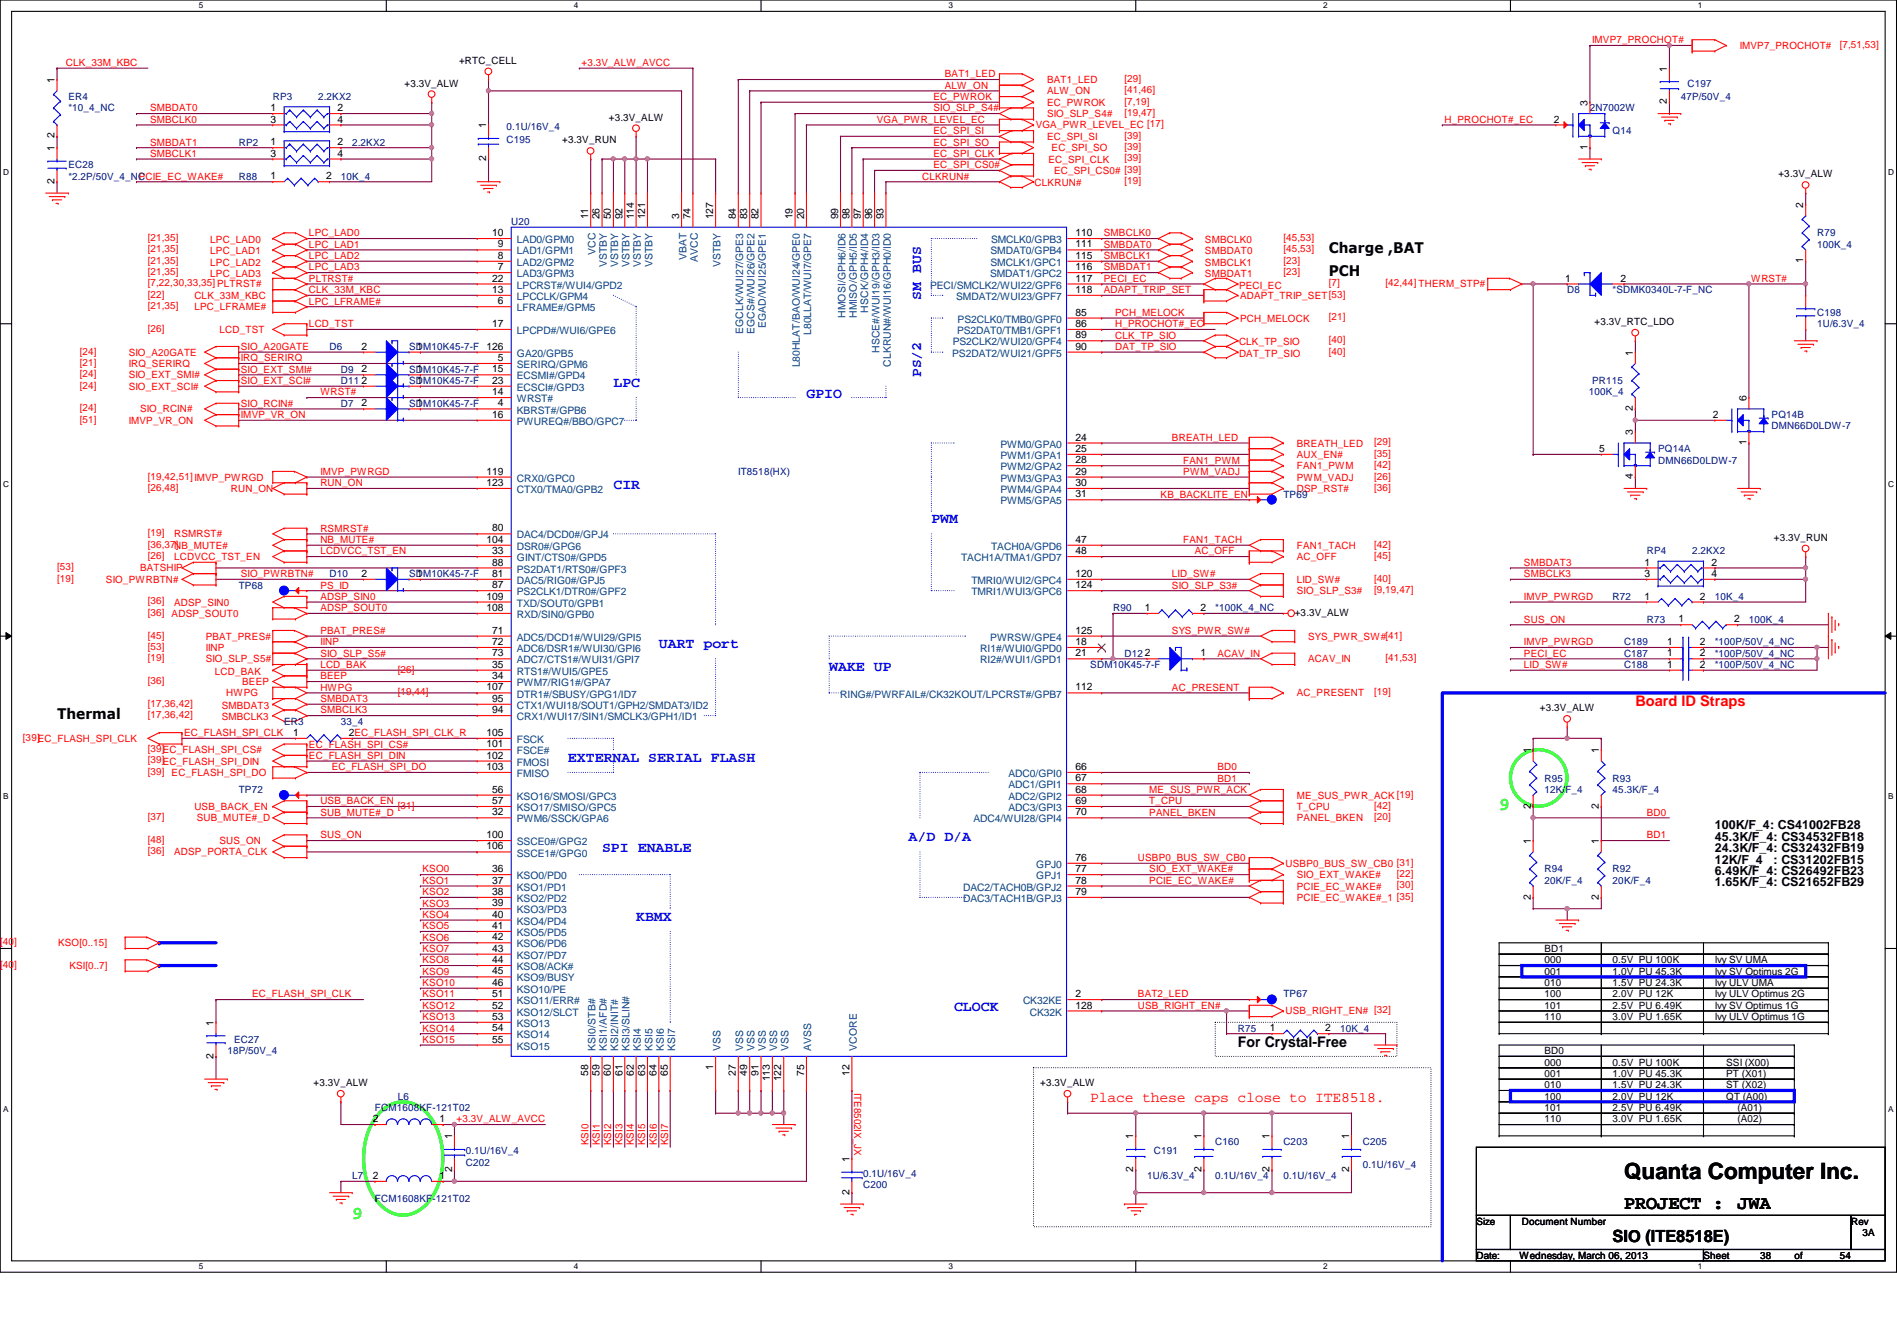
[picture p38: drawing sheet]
<svg xmlns="http://www.w3.org/2000/svg" width="297mm" height="210mm" viewBox="0 0 297 210" stroke-linecap="round" stroke-linejoin="round" font-family="sans-serif">
<defs><g id="words">
<text font-size="3.5" x="254.3" y="184.6">Quanta Computer Inc.</text>
<g font-size="3">
<text x="254.3" y="189.2">PROJECT :</text>
<text x="272.1" y="189.2">JWA</text>
</g>
<g font-size="2.8" fill="#0f0">
<text x="234.7" y="126.8">9</text>
<text x="55.2" y="190.8">9</text>
</g>
<text font-size="2.6" x="252.5" y="194.4">SIO (ITE8518E)</text>
<g font-size="2.3">
<text x="208.1" y="39.6">Charge ,BAT</text>
<text x="208.1" y="43.2">PCH</text>
<text x="8.9" y="112.5">Thermal</text>
<text x="193.8" y="163.9">For Crystal-Free</text>
</g>
<g font-size="2.3" fill="#00f">
<text x="144.2" y="46.9" transform="rotate(-90 144.2 46.9)">SM BUS</text>
<text x="144.2" y="59" transform="rotate(-90 144.2 59)">PS/2</text>
<text x="96.1" y="60.5">LPC</text>
<text x="126.3" y="62.3">GPIO</text>
<text x="96.1" y="76.5">CIR</text>
<text x="145.8" y="81.9">PWM</text>
<text x="103.2" y="101.4">UART port</text>
<text x="129.8" y="105">WAKE UP</text>
<text x="88.9" y="119.2">EXTERNAL SERIAL FLASH</text>
<text x="142.3" y="131.7">A/D D/A</text>
<text x="94.3" y="133.4">SPI ENABLE</text>
<text x="99.6" y="144.1">KBMX</text>
<text x="149.4" y="158.3">CLOCK</text>
</g>
<g font-size="2.3" fill="#f00">
<text x="256.1" y="110.6">Board ID Straps</text>
<text x="170.7" y="172.6">Place these caps close to ITE8518.</text>
</g>
<g font-size="1.9">
<text x="268.5" y="129.8">100K/F_4: CS41002FB28</text>
<text x="268.5" y="131.6">45.3K/F_4: CS34532FB18</text>
<text x="268.5" y="133.4">24.3K/F_4: CS32432FB19</text>
<text x="268.5" y="135.2">12K/F_4</text>
<text x="268.5" y="136.9">6.49K/F_4: CS26492FB23</text>
<text x="277.7" y="135.2">: CS31202FB15</text>
<text x="268.5" y="138.7">1.65K/F_4: CS21652FB29</text>
</g>
<g font-size="1.6" fill="#f00">
<text x="10.3" y="10.3">CLK_33M_KBC</text>
<text x="91.1" y="10.3">+3.3V_ALW_AVCC</text>
<text x="249.3" y="6.8">IMVP7_PROCHOT#</text>
<text x="272.4" y="7.7">IMVP7_PROCHOT#</text>
<text x="288.1" y="7.5">[7,51,53]</text>
<text x="23.5" y="17.4">SMBDAT0</text>
<text x="146.2" y="15.7">EC_PWROK</text>
<text x="146.2" y="17.4">SIO_SLP_S4#</text>
<text x="148" y="12.1">BAT1_LED</text>
<text x="148" y="13.9">ALW_ON</text>
<text x="164" y="14.8">ALW_ON</text>
<text x="164" y="16.6">EC_PWROK</text>
<text x="164" y="13">BAT1_LED</text>
<text x="176.1" y="14.6">[41,46]</text>
<text x="176.1" y="16.4">[7,19]</text>
<text x="176.1" y="12.8">[29]</text>
<text x="23.5" y="22.8">SMBDAT1</text>
<text x="23.5" y="19.2">SMBCLK0</text>
<text x="137.3" y="19.2">VGA_PWR_LEVEL_EC</text>
<text x="146.2" y="21">EC_SPI_SI</text>
<text x="146.2" y="22.8">EC_SPI_SO</text>
<text x="162.2" y="20.1">VGA_PWR_LEVEL_EC [17]</text>
<text x="164" y="18.3">SIO_SLP_S4#</text>
<text x="164" y="21.9">EC_SPI_SI</text>
<text x="164.7" y="23.7">EC_SPI_SO</text>
<text x="176.1" y="18.2">[19,47]</text>
<text x="176.1" y="21.7">[39]</text>
<text x="176.1" y="23.5">[39]</text>
<text x="226.2" y="19.2">H_PROCHOT#_EC</text>
<text x="21.7" y="28.1">PCIE_EC_WAKE#</text>
<text x="23.5" y="24.6">SMBCLK1</text>
<text x="144.4" y="28.1">CLKRUN#</text>
<text x="146.2" y="24.6">EC_SPI_CLK</text>
<text x="146.2" y="26.3">EC_SPI_CS0#</text>
<text x="162" y="29.2">CLKRUN#</text>
<text x="164.2" y="25.4">EC_SPI_CLK</text>
<text x="165.1" y="27.2">EC_SPI_CS0# [39]</text>
<text x="176.1" y="28.8">[19]</text>
<text x="176.1" y="25.3">[39]</text>
<text x="23.2" y="37.7">[21,35]</text>
<text x="23.2" y="39.5">[21,35]</text>
<text x="23.2" y="41.3">[21,35]</text>
<text x="32.9" y="38.1">LPC_LAD0</text>
<text x="32.9" y="39.8">LPC_LAD1</text>
<text x="32.9" y="41.6">LPC_LAD2</text>
<text x="48.4" y="37">LPC_LAD0</text>
<text x="48.4" y="38.8">LPC_LAD1</text>
<text x="48.4" y="40.6">LPC_LAD2</text>
<text x="172.8" y="37">SMBCLK0</text>
<text x="172.8" y="38.8">SMBDAT0</text>
<text x="172.8" y="40.6">SMBCLK1</text>
<text x="188.7" y="39.8">SMBDAT0</text>
<text x="188.7" y="41.6">SMBCLK1</text>
<text x="188.7" y="38.1">SMBCLK0</text>
<text x="201" y="39.5">[45,53]</text>
<text x="201" y="41.3">[23]</text>
<text x="201" y="37.7">[45,53]</text>
<text x="23.2" y="46.6">[22]</text>
<text x="23.2" y="43.1">[21,35]</text>
<text x="23.2" y="44.8">[7,22,30,33,35] PLTRST#</text>
<text x="30.4" y="46.8">CLK_33M_KBC</text>
<text x="32.9" y="43.4">LPC_LAD3</text>
<text x="48.4" y="42.3">LPC_LAD3</text>
<text x="48.4" y="45.9">CLK_33M_KBC</text>
<text x="48.4" y="47.7">LPC_LFRAME#</text>
<text x="48.4" y="44.1">PLTRST#</text>
<text x="172.8" y="42.3">SMBDAT1</text>
<text x="172.8" y="44.1">PECI_EC</text>
<text x="172.8" y="45.9">ADAPT_TRIP_SET</text>
<text x="188.7" y="43.4">SMBDAT1</text>
<text x="194" y="45.2">PECI_EC</text>
<text x="194.2" y="46.8">ADAPT_TRIP_SET[53]</text>
<text x="201" y="43.1">[23]</text>
<text x="208.1" y="44.8">[7]</text>
<text x="217" y="44.8">[42,44] THERM_STP#</text>
<text x="274.2" y="44.1">WRST#</text>
<text x="23.2" y="48.4">[21,35]</text>
<text x="23.2" y="51.9">[26]</text>
<text x="30.4" y="48.6">LPC_LFRAME#</text>
<text x="34.4" y="52.1">LCD_TST</text>
<text x="48.4" y="51.2">LCD_TST</text>
<text x="174.6" y="53">CLK_TP_SIO</text>
<text x="174.6" y="49.4">PCH_MELOCK</text>
<text x="174.6" y="51.2">H_PROCHOT#_EC</text>
<text x="194.2" y="50.3">PCH_MELOCK</text>
<text x="208.1" y="53.7">[40]</text>
<text x="208.1" y="50.2">[21]</text>
<text x="12.5" y="55.5">[24]</text>
<text x="12.5" y="57.3">[21]</text>
<text x="12.5" y="59.1">[24]</text>
<text x="20.1" y="55.7">SIO_A20GATE</text>
<text x="20.1" y="57.4">IRQ_SERIRQ</text>
<text x="20.1" y="59.2">SIO_EXT_SMI#</text>
<text x="37.7" y="56.6">IRQ_SERIRQ</text>
<text x="37.7" y="58.3">SIO_EXT_SMI#</text>
<text x="37.7" y="54.8">SIO_A20GATE</text>
<text x="174.6" y="54.8">DAT_TP_SIO</text>
<text x="194" y="54.1">CLK_TP_SIO</text>
<text x="194" y="55.8">DAT_TP_SIO</text>
<text x="208.1" y="55.5">[40]</text>
<text x="12.5" y="64.4">[24]</text>
<text x="12.5" y="60.8">[24]</text>
<text x="20.1" y="61">SIO_EXT_SCI#</text>
<text x="21.9" y="64.6">SIO_RCIN#</text>
<text x="37.7" y="60.1">SIO_EXT_SCI#</text>
<text x="37.7" y="63.7">SIO_RCIN#</text>
<text x="37.7" y="65.4">IMVP_VR_ON</text>
<text x="50.2" y="61.9">WRST#</text>
<text x="12.5" y="66.2">[51]</text>
<text x="20.1" y="66.3">IMVP_VR_ON</text>
<text x="183.5" y="69">BREATH_LED</text>
<text x="203.1" y="69.9">BREATH_LED</text>
<text x="203.1" y="71.7">AUX_EN#</text>
<text x="215.2" y="69.7">[29]</text>
<text x="215.2" y="71.5">[35]</text>
<text x="23.2" y="75.1">[19,42,51]IMVP_PWRGD</text>
<text x="23.2" y="76.8">[26,48]</text>
<text x="36.1" y="77">RUN_ON</text>
<text x="50.2" y="76.1">RUN_ON</text>
<text x="50.2" y="74.3">IMVP_PWRGD</text>
<text x="181.7" y="77.9">KB_BACKLITE_EN</text>
<text x="185.3" y="74.3">PWM_VADJ</text>
<text x="185.3" y="72.6">FAN1_PWM</text>
<text x="203.1" y="75.2">PWM_VADJ</text>
<text x="203.1" y="73.4">FAN1_PWM</text>
<text x="203.1" y="77">DSP_RST#</text>
<text x="215.2" y="75.1">[26]</text>
<text x="215.2" y="73.3">[42]</text>
<text x="215.2" y="76.8">[36]</text>
<text x="23.2" y="83.9">[19]</text>
<text x="50.2" y="83.2">RSMRST#</text>
<text x="8.9" y="89.3">[53]</text>
<text x="21.9" y="89.5">BATSHIP</text>
<text x="23.2" y="85.7">[36,37]</text>
<text x="23.2" y="87.5">[26]</text>
<text x="27.3" y="84.1">RSMRST#</text>
<text x="27.3" y="85.9">NB_MUTE#</text>
<text x="27.3" y="87.7">LCDVCC_TST_EN</text>
<text x="50.2" y="86.8">LCDVCC_TST_EN</text>
<text x="50.2" y="85">NB_MUTE#</text>
<text x="185.3" y="85">FAN1_TACH</text>
<text x="187.1" y="86.8">AC_OFF</text>
<text x="203.1" y="87.7">AC_OFF</text>
<text x="203.1" y="85.9">FAN1_TACH</text>
<text x="215.2" y="87.5">[45]</text>
<text x="215.2" y="85.7">[42]</text>
<text x="238.6" y="88.6">SMBDAT3</text>
<text x="8.9" y="91.1">[19]</text>
<text x="16.6" y="91.2">SIO_PWRBTN#</text>
<text x="23.2" y="94.6">[36]</text>
<text x="27.3" y="94.8">ADSP_SIN0</text>
<text x="37.7" y="90.3">SIO_PWRBTN#</text>
<text x="50.2" y="92.1">PS_ID</text>
<text x="50.2" y="93.9">ADSP_SIN0</text>
<text x="50.2" y="95.7">ADSP_SOUT0</text>
<text x="183.5" y="90.3">LID_SW#</text>
<text x="183.5" y="92.1">SIO_SLP_S3#</text>
<text x="203.1" y="91.2">LID_SW#</text>
<text x="203.1" y="93">SIO_SLP_S3#</text>
<text x="215.2" y="91.1">[40]</text>
<text x="215.2" y="92.8">[9,19,47]</text>
<text x="238.6" y="90.3">SMBCLK3</text>
<text x="238.6" y="93.9">IMVP_PWRGD</text>
<text x="23.2" y="96.4">[36]</text>
<text x="23.2" y="101.7">[53]</text>
<text x="23.2" y="99.9">[45]</text>
<text x="26.9" y="96.6">ADSP_SOUT0</text>
<text x="32.2" y="101.9">IINP</text>
<text x="32.2" y="100.1">PBAT_PRES#</text>
<text x="50.2" y="101">IINP</text>
<text x="50.2" y="99.2">PBAT_PRES#</text>
<text x="183.5" y="99.2">SYS_PWR_SW#</text>
<text x="204.8" y="100.1">SYS_PWR_SW#[41]</text>
<text x="238.6" y="97.5">SUS_ON</text>
<text x="238.6" y="101">IMVP_PWRGD</text>
<text x="23.2" y="103.5">[19]</text>
<text x="23.2" y="107.1">[36]</text>
<text x="32.2" y="103.7">SIO_SLP_S5#</text>
<text x="33.7" y="105.6">LCD_BAK</text>
<text x="37.9" y="107.2">BEEP</text>
<text x="50.2" y="102.8">SIO_SLP_S5#</text>
<text x="50.2" y="106.3">BEEP</text>
<text x="50.2" y="104.6">LCD_BAK</text>
<text x="62.3" y="105.3">[26]</text>
<text x="190.6" y="102.8">ACAV_IN</text>
<text x="204.8" y="103.7">ACAV_IN</text>
<text x="217" y="103.5">[41,53]</text>
<text x="238.6" y="102.8">PECI_EC</text>
<text x="238.6" y="104.6">LID_SW#</text>
<text x="23.2" y="110.6">[17,36,42]</text>
<text x="23.2" y="112.4">[17,36,42]</text>
<text x="34.7" y="111">SMBDAT3</text>
<text x="34.7" y="112.7">SMBCLK3</text>
<text x="35.4" y="109">HWPG</text>
<text x="50.2" y="111.7">SMBCLK3</text>
<text x="50.2" y="109.9">SMBDAT3</text>
<text x="50.2" y="108.1">HWPG</text>
<text x="62.3" y="108.8">[19,44]</text>
<text x="183.5" y="108.1">AC_PRESENT</text>
<text x="203.1" y="109">AC_PRESENT</text>
<text x="215.2" y="108.8">[19]</text>
<text x="3.6" y="116">[39]EC_FLASH_SPI_CLK</text>
<text x="23.2" y="117.7">[39]EC_FLASH_SPI_CS#</text>
<text x="23.2" y="119.5">[39]EC_FLASH_SPI_DIN</text>
<text x="28.8" y="115.2">EC_FLASH_SPI_CLK</text>
<text x="48.4" y="118.8">EC_FLASH_SPI_DIN</text>
<text x="48.4" y="117">EC_FLASH_SPI_CS#</text>
<text x="23.2" y="121.3">[39]</text>
<text x="26.9" y="121.5">EC_FLASH_SPI_DO</text>
<text x="50.2" y="125.9">USB_BACK_EN</text>
<text x="51.9" y="120.6">EC_FLASH_SPI_DO</text>
<text x="180" y="124.1">ME_SUS_PWR_ACK</text>
<text x="180" y="125.9">T_CPU</text>
<text x="190.6" y="120.6">BD0</text>
<text x="190.6" y="122.3">BD1</text>
<text x="203.1" y="125">ME_SUS_PWR_ACK [19]</text>
<text x="23.2" y="132">[48]</text>
<text x="23.2" y="128.4">[37]</text>
<text x="30.4" y="126.8">USB_BACK_EN</text>
<text x="30.8" y="128.6">SUB_MUTE#_D</text>
<text x="50.2" y="131.2">SUS_ON</text>
<text x="50.2" y="127.7">SUB_MUTE#_D</text>
<text x="62.3" y="126.6">[31]</text>
<text x="180" y="127.7">PANEL_BKEN</text>
<text x="203.1" y="128.6">PANEL_BKEN</text>
<text x="203.1" y="126.8">T_CPU</text>
<text x="215.2" y="128.4">[20]</text>
<text x="215.2" y="126.6">[42]</text>
<text x="257.8" y="127.7">BD0</text>
<text x="257.8" y="131.2">BD1</text>
<text x="23.2" y="133.7">[36]</text>
<text x="27.3" y="133.9">ADSP_PORTA_CLK</text>
<text x="34.4" y="132.1">SUS_ON</text>
<text x="66.2" y="136.6">KSO0</text>
<text x="178.2" y="134.8">USBP0_BUS_SW_CB0</text>
<text x="180" y="136.6">SIO_EXT_WAKE#</text>
<text x="201.3" y="135.7">USBP0_BUS_SW_CB0 [31]</text>
<text x="203.1" y="137.5">SIO_EXT_WAKE#</text>
<text x="218.7" y="137.3">[22]</text>
<text x="66.2" y="141.9">KSO3</text>
<text x="66.2" y="140.1">KSO2</text>
<text x="66.2" y="143.7">KSO4</text>
<text x="66.2" y="138.3">KSO1</text>
<text x="180" y="138.3">PCIE_EC_WAKE#</text>
<text x="203.1" y="139.2">PCIE_EC_WAKE#</text>
<text x="203.1" y="141">PCIE_EC_WAKE#_1 [35]</text>
<text x="218.7" y="139.1">[30]</text>
<text x="0" y="148">[40]</text>
<text x="9.1" y="148.1">KSO[0..15]</text>
<text x="66.2" y="145.5">KSO5</text>
<text x="66.2" y="149">KSO7</text>
<text x="66.2" y="147.2">KSO6</text>
<text x="0" y="151.5">[40]</text>
<text x="10.9" y="151.7">KSI[0..7]</text>
<text x="66.2" y="152.6">KSO9</text>
<text x="66.2" y="150.8">KSO8</text>
<text x="66.2" y="154.3">KSO10</text>
<text x="39.5" y="156.1">EC_FLASH_SPI_CLK</text>
<text x="66.2" y="156.1">KSO11</text>
<text x="66.2" y="159.7">KSO13</text>
<text x="66.2" y="157.9">KSO12</text>
<text x="66.2" y="161.5">KSO14</text>
<text x="178.2" y="157.9">USB_RIGHT_EN#</text>
<text x="178.2" y="156.1">BAT2_LED</text>
<text x="201.3" y="158.8">USB_RIGHT_EN# [32]</text>
<text x="66.2" y="163.2">KSO15</text>
<text x="133.7" y="171" transform="rotate(90 133.7 171)">ITE8502IX_JX</text>
<text x="71.5" y="175.7">+3.3V_ALW_AVCC</text>
<text x="92.2" y="179.2" transform="rotate(-90 92.2 179.2)">KSI0</text>
<text x="93.9" y="179.2" transform="rotate(-90 93.9 179.2)">KSI1</text>
<text x="95.7" y="179.2" transform="rotate(-90 95.7 179.2)">KSI2</text>
<text x="97.5" y="179.2" transform="rotate(-90 97.5 179.2)">KSI3</text>
<text x="99.3" y="179.2" transform="rotate(-90 99.3 179.2)">KSI4</text>
<text x="101" y="179.2" transform="rotate(-90 101 179.2)">KSI5</text>
<text x="102.8" y="179.2" transform="rotate(-90 102.8 179.2)">KSI6</text>
<text x="104.6" y="179.2" transform="rotate(-90 104.6 179.2)">KSI7</text>
</g>
<g font-size="1.6">
<text x="71.9" y="10">+RTC_CELL</text>
<text x="261" y="11.2" transform="rotate(-90 261 11.2)">1</text>
<text x="8.5" y="13" transform="rotate(-90 8.5 13)">1</text>
<text x="42.4" y="17.4">1</text>
<text x="52.8" y="17.4">2</text>
<text x="63.3" y="13.5">+3.3V_ALW</text>
<text x="248.6" y="16.6" transform="rotate(-90 248.6 16.6)">3</text>
<text x="261" y="16.3" transform="rotate(-90 261 16.3)">2</text>
<text x="8.5" y="23.7" transform="rotate(-90 8.5 23.7)">1</text>
<text x="8.5" y="21.7" transform="rotate(-90 8.5 21.7)">2</text>
<text x="42.4" y="19.2">3</text>
<text x="42.4" y="22.7">1</text>
<text x="52.8" y="19.2">4</text>
<text x="52.8" y="22.7">2</text>
<text x="76.1" y="20.1" transform="rotate(-90 76.1 20.1)">1</text>
<text x="88.1" y="22.4">+3.3V_RUN</text>
<text x="95.3" y="18.9">+3.3V_ALW</text>
<text x="243.3" y="19.2">2</text>
<text x="248.6" y="23.5" transform="rotate(-90 248.6 23.5)">1</text>
<text x="8.5" y="28.8" transform="rotate(-90 8.5 28.8)">2</text>
<text x="42.4" y="24.5">3</text>
<text x="42.4" y="28.1">1</text>
<text x="51.1" y="28.1">2</text>
<text x="52.8" y="24.5">4</text>
<text x="76.1" y="25.2" transform="rotate(-90 76.1 25.2)">2</text>
<text x="278.5" y="27.8">+3.3V_ALW</text>
<text x="92.1" y="34.3" transform="rotate(-90 92.1 34.3)">11</text>
<text x="93.9" y="34.3" transform="rotate(-90 93.9 34.3)">26</text>
<text x="95.7" y="34.3" transform="rotate(-90 95.7 34.3)">50</text>
<text x="97.4" y="34.3" transform="rotate(-90 97.4 34.3)">92</text>
<text x="99.2" y="34.3" transform="rotate(-90 99.2 34.3)">114</text>
<text x="101" y="34.3" transform="rotate(-90 101 34.3)">121</text>
<text x="106.3" y="34.3" transform="rotate(-90 106.3 34.3)">3</text>
<text x="108.1" y="34.3" transform="rotate(-90 108.1 34.3)">74</text>
<text x="111.7" y="34.3" transform="rotate(-90 111.7 34.3)">127</text>
<text x="115.2" y="34.3" transform="rotate(-90 115.2 34.3)">84</text>
<text x="117" y="34.3" transform="rotate(-90 117 34.3)">83</text>
<text x="118.8" y="34.3" transform="rotate(-90 118.8 34.3)">82</text>
<text x="124.1" y="34.3" transform="rotate(-90 124.1 34.3)">19</text>
<text x="125.9" y="34.3" transform="rotate(-90 125.9 34.3)">20</text>
<text x="131.2" y="34.3" transform="rotate(-90 131.2 34.3)">99</text>
<text x="133" y="34.3" transform="rotate(-90 133 34.3)">98</text>
<text x="134.8" y="34.3" transform="rotate(-90 134.8 34.3)">97</text>
<text x="136.6" y="34.3" transform="rotate(-90 136.6 34.3)">96</text>
<text x="138.3" y="34.3" transform="rotate(-90 138.3 34.3)">93</text>
<text x="282.4" y="32.6" transform="rotate(-90 282.4 32.6)">2</text>
<text x="77" y="37">10</text>
<text x="77.9" y="38.7">9</text>
<text x="77.9" y="40.5">8</text>
<text x="168.4" y="37">110</text>
<text x="168.4" y="40.5">115</text>
<text x="168.4" y="38.7">111</text>
<text x="282.4" y="41.2" transform="rotate(-90 282.4 41.2)">1</text>
<text x="77" y="45.8">13</text>
<text x="77" y="44.1">22</text>
<text x="77.9" y="42.3">7</text>
<text x="77.9" y="47.6">6</text>
<text x="168.4" y="42.3">116</text>
<text x="168.4" y="44.1">117</text>
<text x="168.4" y="45.8">118</text>
<text x="245.1" y="44.1">1</text>
<text x="253.7" y="44.1">2</text>
<text x="77" y="51.2">17</text>
<text x="168.4" y="49.4">85</text>
<text x="168.4" y="51.2">86</text>
<text x="168.4" y="53">89</text>
<text x="249.7" y="50.9">+3.3V_RTC_LDO</text>
<text x="56.6" y="58.3">2</text>
<text x="56.6" y="54.7">2</text>
<text x="65.3" y="58.3">1</text>
<text x="65.3" y="54.7">1</text>
<text x="76.2" y="54.7">126</text>
<text x="77" y="58.3">15</text>
<text x="77.9" y="56.5">5</text>
<text x="168.4" y="54.7">90</text>
<text x="255.7" y="55.7" transform="rotate(-90 255.7 55.7)">1</text>
<text x="56.6" y="63.6">2</text>
<text x="56.6" y="60.1">2</text>
<text x="65.3" y="63.6">1</text>
<text x="65.3" y="60.1">1</text>
<text x="77" y="61.8">14</text>
<text x="77" y="60.1">23</text>
<text x="77" y="65.4">16</text>
<text x="77.9" y="63.6">4</text>
<text x="255.7" y="64.3" transform="rotate(-90 255.7 64.3)">2</text>
<text x="268.2" y="65.4">2</text>
<text x="273.5" y="62.8" transform="rotate(-90 273.5 62.8)">6</text>
<text x="168.4" y="69">24</text>
<text x="168.4" y="70.7">25</text>
<text x="250.4" y="70.7">5</text>
<text x="255.7" y="68.1" transform="rotate(-90 255.7 68.1)">3</text>
<text x="273.5" y="69.7" transform="rotate(-90 273.5 69.7)">1</text>
<text x="76.2" y="76.1">123</text>
<text x="76.2" y="74.3">119</text>
<text x="168.4" y="72.5">28</text>
<text x="168.4" y="74.3">29</text>
<text x="168.4" y="76.1">30</text>
<text x="168.4" y="77.9">31</text>
<text x="255.7" y="75" transform="rotate(-90 255.7 75)">4</text>
<text x="77" y="83.2">80</text>
<text x="76.2" y="85">104</text>
<text x="77" y="88.5">88</text>
<text x="77" y="86.7">33</text>
<text x="168.4" y="85">47</text>
<text x="168.4" y="86.7">48</text>
<text x="257.5" y="88.5">1</text>
<text x="268" y="88.5">2</text>
<text x="277.7" y="84.7">+3.3V_RUN</text>
<text x="56.6" y="90.3">2</text>
<text x="65.3" y="90.3">1</text>
<text x="76.2" y="93.9">109</text>
<text x="76.2" y="95.6">108</text>
<text x="77" y="92.1">87</text>
<text x="77" y="90.3">81</text>
<text x="168.4" y="90.3">120</text>
<text x="168.4" y="92.1">124</text>
<text x="179.3" y="95.6">1</text>
<text x="188" y="95.6">2</text>
<text x="257.5" y="90.3">3</text>
<text x="257.5" y="93.9">1</text>
<text x="266.2" y="93.9">2</text>
<text x="268" y="90.3">4</text>
<text x="77" y="99.2">71</text>
<text x="77" y="101">72</text>
<text x="168.4" y="99.2">125</text>
<text x="168.4" y="101">18</text>
<text x="202.7" y="96.4">+3.3V_ALW</text>
<text x="261.1" y="101">1</text>
<text x="262.8" y="97.4">1</text>
<text x="266.2" y="101">2</text>
<text x="271.5" y="97.4">2</text>
<text x="77" y="104.5">35</text>
<text x="77" y="106.3">34</text>
<text x="77" y="102.7">73</text>
<text x="168.4" y="102.7">21</text>
<text x="179.3" y="102.7">2</text>
<text x="188" y="102.7">1</text>
<text x="261.1" y="104.5">1</text>
<text x="261.1" y="102.7">1</text>
<text x="266.2" y="104.5">2</text>
<text x="266.2" y="102.7">2</text>
<text x="76.2" y="108.1">107</text>
<text x="77" y="111.6">94</text>
<text x="77" y="109.9">95</text>
<text x="168.4" y="108.1">112</text>
<text x="241.1" y="111.3">+3.3V_ALW</text>
<text x="45.9" y="115.2">1</text>
<text x="54.6" y="115.2">2EC_FLASH_SPI_CLK_R</text>
<text x="76.2" y="115.2">105</text>
<text x="76.2" y="117">101</text>
<text x="76.2" y="118.7">102</text>
<text x="239.7" y="117.9" transform="rotate(-90 239.7 117.9)">1</text>
<text x="250.4" y="117.9" transform="rotate(-90 250.4 117.9)">1</text>
<text x="76.2" y="120.5">103</text>
<text x="77" y="124.1">56</text>
<text x="77" y="125.9">57</text>
<text x="168.4" y="120.5">66</text>
<text x="168.4" y="122.3">67</text>
<text x="168.4" y="124.1">68</text>
<text x="168.4" y="125.9">69</text>
<text x="76.2" y="131.2">100</text>
<text x="77" y="127.6">32</text>
<text x="168.4" y="127.6">70</text>
<text x="239.7" y="126.6" transform="rotate(-90 239.7 126.6)">2</text>
<text x="250.4" y="126.6" transform="rotate(-90 250.4 126.6)">2</text>
<text x="76.2" y="133">106</text>
<text x="77" y="136.5">36</text>
<text x="168.4" y="136.5">77</text>
<text x="168.4" y="134.7">76</text>
<text x="239.7" y="132.1" transform="rotate(-90 239.7 132.1)">1</text>
<text x="250.4" y="132.1" transform="rotate(-90 250.4 132.1)">1</text>
<text x="77" y="138.3">37</text>
<text x="77" y="140.1">38</text>
<text x="77" y="141.9">39</text>
<text x="77" y="143.6">40</text>
<text x="168.4" y="140.1">79</text>
<text x="168.4" y="138.3">78</text>
<text x="239.7" y="140.8" transform="rotate(-90 239.7 140.8)">2</text>
<text x="250.4" y="140.8" transform="rotate(-90 250.4 140.8)">2</text>
<text x="77" y="145.4">41</text>
<text x="77" y="147.2">42</text>
<text x="77" y="149">43</text>
<text x="241.8" y="149">BD1</text>
<text x="77" y="150.7">44</text>
<text x="77" y="152.5">45</text>
<text x="77" y="154.3">46</text>
<text x="241.8" y="150.8">000</text>
<text x="241.8" y="154.3">010</text>
<text x="241.8" y="152.6">001</text>
<text x="252.5" y="150.8">0.5V PU 100K</text>
<text x="252.5" y="154.3">1.5V PU 24.3K</text>
<text x="252.5" y="152.6">1.0V PU 45.3K</text>
<text x="268.5" y="152.6">Ivy SV Optimus 2G</text>
<text x="268.5" y="150.8">Ivy SV UMA</text>
<text x="268.5" y="154.3">Ivy ULV UMA</text>
<text x="33.4" y="160.6" transform="rotate(-90 33.4 160.6)">1</text>
<text x="77" y="156.1">51</text>
<text x="77" y="157.9">52</text>
<text x="77" y="159.6">53</text>
<text x="77" y="161.4">54</text>
<text x="168.4" y="156.1">2</text>
<text x="168.4" y="157.9">128</text>
<text x="198.8" y="161.4">1</text>
<text x="207.5" y="161.4">2</text>
<text x="241.8" y="159.7">110</text>
<text x="241.8" y="157.9">101</text>
<text x="241.8" y="156.1">100</text>
<text x="252.5" y="159.7">3.0V PU 1.65K</text>
<text x="252.5" y="157.9">2.5V PU 6.49K</text>
<text x="252.5" y="156.1">2.0V PU 12K</text>
<text x="268.5" y="156.1">Ivy ULV Optimus 2G</text>
<text x="268.5" y="157.9">Ivy SV Optimus 1G</text>
<text x="268.5" y="159.7">Ivy ULV Optimus 1G</text>
<text x="33.4" y="165.7" transform="rotate(-90 33.4 165.7)">2</text>
<text x="77" y="163.2">55</text>
<text x="111.7" y="167.5" transform="rotate(-90 111.7 167.5)">1</text>
<text x="241.8" y="165">BD0</text>
<text x="241.8" y="166.8">000</text>
<text x="252.5" y="166.8">0.5V PU 100K</text>
<text x="270.3" y="166.8">SSI (X00)</text>
<text x="49.1" y="170">+3.3V_ALW</text>
<text x="92.1" y="168.4" transform="rotate(-90 92.1 168.4)">58</text>
<text x="93.9" y="168.4" transform="rotate(-90 93.9 168.4)">59</text>
<text x="95.7" y="168.4" transform="rotate(-90 95.7 168.4)">60</text>
<text x="97.4" y="168.4" transform="rotate(-90 97.4 168.4)">61</text>
<text x="99.2" y="168.4" transform="rotate(-90 99.2 168.4)">62</text>
<text x="101" y="168.4" transform="rotate(-90 101 168.4)">63</text>
<text x="102.8" y="168.4" transform="rotate(-90 102.8 168.4)">64</text>
<text x="104.6" y="168.4" transform="rotate(-90 104.6 168.4)">65</text>
<text x="115.2" y="168.4" transform="rotate(-90 115.2 168.4)">27</text>
<text x="117" y="168.4" transform="rotate(-90 117 168.4)">49</text>
<text x="118.8" y="168.4" transform="rotate(-90 118.8 168.4)">91</text>
<text x="120.6" y="169.2" transform="rotate(-90 120.6 169.2)">113</text>
<text x="122.3" y="169.2" transform="rotate(-90 122.3 169.2)">122</text>
<text x="125.9" y="168.4" transform="rotate(-90 125.9 168.4)">75</text>
<text x="133" y="168.4" transform="rotate(-90 133 168.4)">12</text>
<text x="162.9" y="170">+3.3V_ALW</text>
<text x="241.8" y="170.3">010</text>
<text x="241.8" y="173.9">101</text>
<text x="241.8" y="172.1">100</text>
<text x="241.8" y="168.6">001</text>
<text x="252.5" y="168.6">1.0V PU 45.3K</text>
<text x="252.5" y="170.3">1.5V PU 24.3K</text>
<text x="252.5" y="172.1">2.0V PU 12K</text>
<text x="252.5" y="173.9">2.5V PU 6.49K</text>
<text x="270.3" y="168.6">PT (X01)</text>
<text x="270.3" y="172.1">QT (A00)</text>
<text x="270.3" y="170.3">ST (X02)</text>
<text x="272.1" y="173.9">(A01)</text>
<text x="58.4" y="175.6">2</text>
<text x="68.8" y="175.6">1</text>
<text x="70.8" y="178.4" transform="rotate(-90 70.8 178.4)">1</text>
<text x="177.5" y="178.4" transform="rotate(-90 177.5 178.4)">1</text>
<text x="188.1" y="178.4" transform="rotate(-90 188.1 178.4)">1</text>
<text x="198.8" y="178.4" transform="rotate(-90 198.8 178.4)">1</text>
<text x="211.2" y="178.4" transform="rotate(-90 211.2 178.4)">1</text>
<text x="241.8" y="175.7">110</text>
<text x="252.5" y="175.7">3.0V PU 1.65K</text>
<text x="272.1" y="175.7">(A02)</text>
<text x="58.4" y="184.5">2</text>
<text x="68.8" y="184.5">1</text>
<text x="70.8" y="183.5" transform="rotate(-90 70.8 183.5)">2</text>
<text x="133" y="181.9" transform="rotate(-90 133 181.9)">1</text>
<text x="177.5" y="183.5" transform="rotate(-90 177.5 183.5)">2</text>
<text x="188.1" y="183.5" transform="rotate(-90 188.1 183.5)">2</text>
<text x="198.8" y="183.5" transform="rotate(-90 198.8 183.5)">2</text>
<text x="211.2" y="183.5" transform="rotate(-90 211.2 183.5)">2</text>
<text x="133" y="187" transform="rotate(-90 133 187)">2</text>
<text x="231.2" y="191.7">Size</text>
<text x="238.3" y="191.7">Document Number</text>
<text x="289.9" y="191.7">Rev</text>
<text x="231.2" y="197">Date:</text>
<text x="238" y="197">Wednesday, March 06, 2013</text>
<text x="266.7" y="197">Sheet</text>
<text x="275.6" y="197">38</text>
<text x="281" y="197">of</text>
<text x="288.1" y="197">54</text>
<text x="291.6" y="193.5">3A</text>
</g>
<g font-size="1.6" fill="#000080">
<text x="10.7" y="15.7">ER4</text>
<text x="10.7" y="17.4">*10_4_NC</text>
<text x="42.7" y="15.7">RP3</text>
<text x="49.8" y="15.7">2.2KX2</text>
<text x="249" y="17.4">2N7002W</text>
<text x="263.2" y="15.7">47P/50V_4</text>
<text x="264.2" y="13.5">C197</text>
<text x="37.4" y="22.8">RP2</text>
<text x="55.2" y="22.8">2.2KX2</text>
<text x="79.3" y="22.4">C195</text>
<text x="79.3" y="20.3">0.1U/16V_4</text>
<text x="252.5" y="21">Q14</text>
<text x="10.7" y="26.3">EC28</text>
<text x="10.7" y="28.1">*2.2P/50V_4_NC</text>
<text x="37.4" y="28.1">R88</text>
<text x="53.4" y="28.1">10K_4</text>
<text x="80" y="35.2">U20</text>
<text x="284.5" y="37">R79</text>
<text x="284.5" y="38.8">100K_4</text>
<text x="245.4" y="45.9">D8</text>
<text x="252.5" y="45.9">*SDMK0340L-7-F_NC</text>
<text x="284.5" y="49.4">C198</text>
<text x="284.5" y="51.2">1U/6.3V_4</text>
<text x="51.6" y="54.8">D6</text>
<text x="53.4" y="58.3">D9</text>
<text x="64" y="58.3">SDM10K45-7-F</text>
<text x="64" y="54.8">SDM10K45-7-F</text>
<text x="53.4" y="63.7">D7</text>
<text x="53.4" y="60.1">D11</text>
<text x="64" y="63.7">SDM10K45-7-F</text>
<text x="64" y="60.1">SDM10K45-7-F</text>
<text x="248.8" y="61.9">100K_4</text>
<text x="249.3" y="60.1">PR115</text>
<text x="277.4" y="65.4">PQ14B</text>
<text x="259.6" y="70.8">PQ14A</text>
<text x="277.4" y="67.2">DMN66D0LDW-7</text>
<text x="115.6" y="74.3">IT8518(HX)</text>
<text x="201" y="77.9">TP69</text>
<text x="259.6" y="72.6">DMN66D0LDW-7</text>
<text x="257.8" y="86.8">RP4</text>
<text x="265" y="86.8">2.2KX2</text>
<text x="37.4" y="92.1">TP68</text>
<text x="51.6" y="90.3">D10</text>
<text x="64" y="90.3">SDM10K45-7-F</text>
<text x="174.3" y="95.7">R90</text>
<text x="190.3" y="95.7">*100K_4_NC</text>
<text x="252.5" y="93.9">R72</text>
<text x="268.5" y="93.9">10K_4</text>
<text x="254.3" y="101">C189</text>
<text x="257.8" y="97.5">R73</text>
<text x="268.5" y="101">*100P/50V_4_NC</text>
<text x="273.9" y="97.5">100K_4</text>
<text x="170.7" y="104.6">SDM10K45-7-F</text>
<text x="176.1" y="102.8">D12</text>
<text x="254.3" y="104.6">C188</text>
<text x="254.3" y="102.8">C187</text>
<text x="268.5" y="104.6">*100P/50V_4_NC</text>
<text x="268.5" y="102.8">*100P/50V_4_NC</text>
<text x="44.5" y="113.5">ER3</text>
<text x="53.4" y="113.5">33_4</text>
<text x="37.4" y="124.1">TP72</text>
<text x="241.8" y="122.3">R95</text>
<text x="241.8" y="124.1">12K/F_4</text>
<text x="252.5" y="122.3">R93</text>
<text x="252.5" y="124.1">45.3K/F_4</text>
<text x="241.8" y="136.6">R94</text>
<text x="252.5" y="136.6">R92</text>
<text x="241.8" y="138.3">20K/F_4</text>
<text x="252.5" y="138.3">20K/F_4</text>
<text x="193.8" y="161.5">R75</text>
<text x="201" y="156.1">TP67</text>
<text x="209.8" y="161.5">10K_4</text>
<text x="35.6" y="165">18P/50V_4</text>
<text x="36.7" y="163.2">EC27</text>
<text x="58.7" y="173.9">FCM1608KF-121T02</text>
<text x="62.3" y="172.1">L6</text>
<text x="190.3" y="179.2">C160</text>
<text x="201" y="179.2">C203</text>
<text x="213.4" y="179.2">C205</text>
<text x="55.2" y="184.6">L7</text>
<text x="72.9" y="182.5">C202</text>
<text x="72.9" y="180.7">0.1U/16V_4</text>
<text x="135.2" y="184.2">0.1U/16V_4</text>
<text x="179.6" y="184.6">1U/6.3V_4</text>
<text x="180.7" y="180.7">C191</text>
<text x="190.3" y="184.6">0.1U/16V_4</text>
<text x="201" y="184.6">0.1U/16V_4</text>
<text x="213.4" y="182.8">0.1U/16V_4</text>
<text x="58.7" y="188.1">FCM1608KF-121T02</text>
<text x="135.2" y="186">C200</text>
</g>
<g font-size="1.6" fill="#004080">
<text x="80.9" y="38.1">LAD0/GPM0</text>
<text x="80.9" y="39.8">LAD1/GPM1</text>
<text x="80.9" y="41.6">LAD2/GPM2</text>
<text x="93.3" y="39.9" transform="rotate(-90 93.3 39.9)">VCC</text>
<text x="95" y="41.9" transform="rotate(-90 95 41.9)">VSTBY</text>
<text x="96.8" y="41.9" transform="rotate(-90 96.8 41.9)">VSTBY</text>
<text x="98.6" y="41.9" transform="rotate(-90 98.6 41.9)">VSTBY</text>
<text x="100.4" y="41.9" transform="rotate(-90 100.4 41.9)">VSTBY</text>
<text x="102.1" y="41.9" transform="rotate(-90 102.1 41.9)">VSTBY</text>
<text x="107.5" y="40.8" transform="rotate(-90 107.5 40.8)">VBAT</text>
<text x="109.3" y="41" transform="rotate(-90 109.3 41)">AVCC</text>
<text x="112.8" y="41.9" transform="rotate(-90 112.8 41.9)">VSTBY</text>
<text x="155.1" y="41.6">SMCLK1/GPC1</text>
<text x="155.1" y="39.8">SMDAT0/GPB4</text>
<text x="155.2" y="38.1">SMCLK0/GPB3</text>
<text x="80.9" y="46.9">LPCCLK/GPM4</text>
<text x="80.9" y="43.4">LAD3/GPM3</text>
<text x="80.9" y="45.2">LPCRST#/WUI4/GPD2</text>
<text x="145.6" y="45.2">PECI/SMCLK2/WUI22/GPF6</text>
<text x="149.7" y="46.9">SMDAT2/WUI23/GPF7</text>
<text x="155" y="43.4">SMDAT1/GPC2</text>
<text x="80.9" y="48.7">LFRAME#/GPM5</text>
<text x="80.9" y="52.3">LPCPD#/WUI6/GPE6</text>
<text x="116.4" y="52.2" transform="rotate(-90 116.4 52.2)">EGCLK/WUI27/GPE3</text>
<text x="118.1" y="52.2" transform="rotate(-90 118.1 52.2)">EGCS#/WUI26/GPE2</text>
<text x="119.9" y="51.4" transform="rotate(-90 119.9 51.4)">EGAD/WUI25/GPE1</text>
<text x="127" y="52.4" transform="rotate(-90 127 52.4)">L80LLAT/WUI7/GPE7</text>
<text x="132.4" y="49.7" transform="rotate(-90 132.4 49.7)">HMOSI/GPH6/ID6</text>
<text x="134.2" y="49.7" transform="rotate(-90 134.2 49.7)">HMISO/GPH5/ID5</text>
<text x="135.9" y="48.9" transform="rotate(-90 135.9 48.9)">HSCK/GPH4/ID4</text>
<text x="149.9" y="52.3">PS2DAT0/TMB1/GPF1</text>
<text x="149.9" y="50.5">PS2CLK0/TMB0/GPF0</text>
<text x="80.9" y="57.6">SERIRQ/GPM6</text>
<text x="80.9" y="59.4">ECSMI#/GPD4</text>
<text x="80.9" y="55.8">GA20/GPB5</text>
<text x="125.3" y="57.5" transform="rotate(-90 125.3 57.5)">L80HLAT/BAO/WUI24/GPE0</text>
<text x="137.7" y="55.2" transform="rotate(-90 137.7 55.2)">HSCE#/WUI19/GPH3/ID3</text>
<text x="139.5" y="57.4" transform="rotate(-90 139.5 57.4)">CLKRUN#/WUI16/GPH0/ID0</text>
<text x="149.1" y="55.8">PS2DAT2/WUI21/GPF5</text>
<text x="149.2" y="54.1">PS2CLK2/WUI20/GPF4</text>
<text x="80.9" y="62.9">WRST#</text>
<text x="80.9" y="61.2">ECSCI#/GPD3</text>
<text x="80.9" y="64.7">KBRST#/GPB6</text>
<text x="80.9" y="66.5">PWUREQ#/BBO/GPC7</text>
<text x="156.7" y="70.1">PWM0/GPA0</text>
<text x="156.7" y="71.8">PWM1/GPA1</text>
<text x="80.9" y="77.2">CTX0/TMA0/GPB2</text>
<text x="80.9" y="75.4">CRX0/GPC0</text>
<text x="156.7" y="73.6">PWM2/GPA2</text>
<text x="156.7" y="75.4">PWM3/GPA3</text>
<text x="156.7" y="77.2">PWM4/GPA4</text>
<text x="156.7" y="79">PWM5/GPA5</text>
<text x="80.9" y="86.1">DSR0#/GPG6</text>
<text x="80.9" y="89.6">PS2DAT1/RTS0#/GPF3</text>
<text x="80.9" y="87.8">GINT/CTS0#/GPD5</text>
<text x="80.9" y="84.3">DAC4/DCD0#/GPJ4</text>
<text x="150.5" y="87.8">TACH1A/TMA1/GPD7</text>
<text x="155.2" y="86.1">TACH0A/GPD6</text>
<text x="80.9" y="93.2">PS2CLK1/DTR0#/GPF2</text>
<text x="80.9" y="95">TXD/SOUT0/GPB1</text>
<text x="80.9" y="91.4">DAC5/RIG0#/GPJ5</text>
<text x="152.1" y="91.4">TMRI0/WUI2/GPC4</text>
<text x="152.1" y="93.2">TMRI1/WUI3/GPC6</text>
<text x="80.9" y="96.7">RXD/SIN0/GPB0</text>
<text x="80.9" y="100.3">ADC5/DCD1#/WUI29/GPI5</text>
<text x="155.1" y="100.3">PWRSW/GPE4</text>
<text x="80.9" y="105.6">RTS1#/WUI5/GPE5</text>
<text x="80.9" y="107.4">PWM7/RIG1#/GPA7</text>
<text x="80.9" y="102.1">ADC6/DSR1#/WUI30/GPI6</text>
<text x="80.9" y="103.8">ADC7/CTS1#/WUI31/GPI7</text>
<text x="153.5" y="102.1">RI1#/WUI0/GPD0</text>
<text x="153.5" y="103.8">RI2#/WUI1/GPD1</text>
<text x="80.9" y="112.7">CRX1/WUI17/SIN1/SMCLK3/GPH1/ID1</text>
<text x="80.9" y="111">CTX1/WUI18/SOUT1/GPH2/SMDAT3/ID2</text>
<text x="80.9" y="109.2">DTR1#/SBUSY/GPG1/ID7</text>
<text x="131.6" y="109.2">RING#/PWRFAIL#/CK32KOUT/LPCRST#/GPB7</text>
<text x="80.9" y="116.3">FSCK</text>
<text x="80.9" y="118.1">FSCE#</text>
<text x="80.9" y="119.8">FMOSI</text>
<text x="80.9" y="125.2">KSO16/SMOSI/GPC3</text>
<text x="80.9" y="121.6">FMISO</text>
<text x="157.9" y="121.6">ADC0/GPI0</text>
<text x="157.9" y="123.4">ADC1/GPI1</text>
<text x="157.9" y="125.2">ADC2/GPI2</text>
<text x="80.9" y="127">KSO17/SMISO/GPC5</text>
<text x="80.9" y="128.7">PWM6/SSCK/GPA6</text>
<text x="152.4" y="128.7">ADC4/WUI28/GPI4</text>
<text x="157.9" y="127">ADC3/GPI3</text>
<text x="80.9" y="134.1">SSCE1#/GPG0</text>
<text x="80.9" y="132.3">SSCE0#/GPG2</text>
<text x="80.9" y="137.6">KSO0/PD0</text>
<text x="162.3" y="137.6">GPJ1</text>
<text x="162.3" y="135.8">GPJ0</text>
<text x="80.9" y="139.4">KSO1/PD1</text>
<text x="80.9" y="141.2">KSO2/PD2</text>
<text x="80.9" y="143">KSO3/PD3</text>
<text x="150.8" y="141.2">DAC3/TACH1B/GPJ3</text>
<text x="150.8" y="139.4">DAC2/TACH0B/GPJ2</text>
<text x="80.9" y="144.7">KSO4/PD4</text>
<text x="80.9" y="146.5">KSO5/PD5</text>
<text x="80.9" y="148.3">KSO6/PD6</text>
<text x="80.9" y="150.1">KSO7/PD7</text>
<text x="80.9" y="151.8">KSO8/ACK#</text>
<text x="80.9" y="153.6">KSO9/BUSY</text>
<text x="80.9" y="155.4">KSO10/PE</text>
<text x="80.9" y="157.2">KSO11/ERR#</text>
<text x="80.9" y="159">KSO12/SLCT</text>
<text x="80.9" y="160.7">KSO13</text>
<text x="160.2" y="157.2">CK32KE</text>
<text x="161.2" y="159">CK32K</text>
<text x="80.9" y="162.5">KSO14</text>
<text x="80.9" y="164.3">KSO15</text>
<text x="93.3" y="164.5" transform="rotate(-90 93.3 164.5)">KSI0/STB#</text>
<text x="95" y="164.5" transform="rotate(-90 95 164.5)">KSI1/AFD#</text>
<text x="96.8" y="164.5" transform="rotate(-90 96.8 164.5)">KSI2/INIT#</text>
<text x="98.6" y="164.5" transform="rotate(-90 98.6 164.5)">KSI3/SLIN#</text>
<text x="100.4" y="164.5" transform="rotate(-90 100.4 164.5)">KSI4</text>
<text x="102.1" y="164.5" transform="rotate(-90 102.1 164.5)">KSI5</text>
<text x="103.9" y="164.5" transform="rotate(-90 103.9 164.5)">KSI6</text>
<text x="105.7" y="164.5" transform="rotate(-90 105.7 164.5)">KSI7</text>
<text x="112.8" y="164.5" transform="rotate(-90 112.8 164.5)">VSS</text>
<text x="116.4" y="164.5" transform="rotate(-90 116.4 164.5)">VSS</text>
<text x="118.1" y="164.5" transform="rotate(-90 118.1 164.5)">VSS</text>
<text x="119.9" y="164.5" transform="rotate(-90 119.9 164.5)">VSS</text>
<text x="121.7" y="164.5" transform="rotate(-90 121.7 164.5)">VSS</text>
<text x="123.5" y="164.5" transform="rotate(-90 123.5 164.5)">VSS</text>
<text x="127" y="164.5" transform="rotate(-90 127 164.5)">AVSS</text>
<text x="134.2" y="164.5" transform="rotate(-90 134.2 164.5)">VCORE</text>
</g>
<g font-size="1.3">
<text x="31.2" y="1.3">5</text>
<text x="89.8" y="1.3">4</text>
<text x="148.5" y="1.3">3</text>
<text x="207.2" y="1.3">2</text>
<text x="265.9" y="1.3">1</text>
<text x=".5" y="27.3">D</text>
<text x="295.7" y="27.3">D</text>
<text x=".5" y="76.2">C</text>
<text x="295.7" y="76.2">C</text>
<text x=".5" y="125.1">B</text>
<text x="295.7" y="125.1">B</text>
<text x=".5" y="174">A</text>
<text x="295.7" y="174">A</text>
<text x="31.2" y="198.7">5</text>
<text x="89.8" y="198.7">4</text>
<text x="148.5" y="198.7">3</text>
<text x="207.2" y="198.7">2</text>
<text x="265.9" y="198.7">1</text>
</g>
</g></defs>
<path d="M0 0h297v199.1h-297zM1.8 1.8h293.4v195.6h-293.4z" fill="none" stroke="#000" stroke-width=".17"/>
<g fill="#fff">
<path d="M31.2 .2h.6v1.4h-.6z"/>
<path d="M31.2 197.5h.6v1.4h-.6z"/>
</g>
<path d="M60.5 0v1.8M60.5 197.4v1.7" fill="none" stroke="#000" stroke-width=".17"/>
<g fill="#fff">
<path d="M89.8 .2h.7v1.4h-.7z"/>
<path d="M89.8 197.5h.7v1.4h-.7z"/>
</g>
<path d="M119.2 0v1.8M119.2 197.4v1.7" fill="none" stroke="#000" stroke-width=".17"/>
<g fill="#fff">
<path d="M148.5 .2h.7v1.4h-.7z"/>
<path d="M148.5 197.5h.7v1.4h-.7z"/>
</g>
<path d="M177.8 0v1.8M177.8 197.4v1.7" fill="none" stroke="#000" stroke-width=".17"/>
<g fill="#fff">
<path d="M207.2 .2h.7v1.4h-.7z"/>
<path d="M207.2 197.5h.7v1.4h-.7z"/>
</g>
<path d="M236.5 0v1.8M236.5 197.4v1.7" fill="none" stroke="#000" stroke-width=".17"/>
<g fill="#fff">
<path d="M265.8 .2h.7v1.4h-.7z"/>
<path d="M265.8 197.5h.7v1.4h-.7z"/>
<path d="M.5 26.2h.9v1.4h-.9z"/>
<path d="M295.7 26.2h.8v1.4h-.8z"/>
<path d="M.5 75.1h.9v1.4h-.9z"/>
<path d="M295.7 75.1h.8v1.4h-.8z"/>
</g>
<path d="M0 50.7h1.8M295.2 50.7h1.8" fill="none" stroke="#000" stroke-width=".17"/>
<g fill="#fff">
<path d="M.5 124h.8v1.4h-.8z"/>
<path d="M295.7 124h.8v1.4h-.8z"/>
</g>
<path d="M0 99.6h1.8M295.2 99.6h1.8" fill="none" stroke="#000" stroke-width=".17"/>
<path d="M.9 99l.9 .6-.9 .5zM295.2 99.6l.9-.6v1.1z" fill="#000"/>
<path d="M.9 99l.9 .6-.9 .5zM295.2 99.6l.9-.6v1.1z" fill="none" stroke="#000" stroke-width=".16"/>
<g fill="#fff">
<path d="M.5 172.9h.8v1.4h-.8z"/>
<path d="M295.7 172.9h.8v1.4h-.8z"/>
</g>
<g fill="none" stroke="#000" stroke-width=".17">
<path d="M0 148.5h1.8M234.7 149.4h51.6M234.7 158.2h51.6M234.7 154.7h51.6M234.7 151.1h51.6M234.7 152.9h51.6M234.7 156.5h51.6M250.7 147.6v14.2M266.7 147.6v14.2M286.3 149.4h.1M286.3 158.2h.1M286.3 154.7h.1"/>
<path d="M286.3 147.6h.1M286.3 151.1h.1M286.3 152.9h.1M286.3 156.5h.1M286.3 147.6v14.2M286.3 147.6h-51.6v14.2M295.2 148.5h1.8M234.7 161.8h.1M234.7 177.8h.1M234.7 165.4h46.3M234.7 174.2h46.3M234.7 176h46.3"/>
<path d="M234.7 160h51.6M234.7 161.8h51.6M234.7 167.1h46.3M234.7 177.8h46.3M234.7 168.9h46.3M234.7 172.5h46.3M234.7 170.7h46.3M250.7 161.8h.1M250.7 177.8h.1M250.7 163.6v14.2M266.7 161.8h.1M266.7 177.8h.1"/>
<path d="M266.7 163.6v14.2M281 165.4h.1M281 174.2h.1M281 176h.1M281 167.1h.1M281 177.8h.1M281 163.6h.1M281 168.9h.1M281 172.5h.1M281 170.7h.1M281 163.6h-46.3v14.2M281 163.6v14.2"/>
<path d="M286.3 160h.1M286.3 161.8h.1"/>
</g>
<path d="M161.8 167.1h62.3v24.9h-62.3zM190.3 160h28.4v5.4h-28.4z" fill="none" stroke="#000" stroke-width=".17" stroke-dasharray="0 .3"/>
<path d="M295.2 108.5h-69.4v88.9M238.3 151.1h44.4v1.8h-44.4zM236.5 170.7h44.5v1.8h-44.5z" fill="none" stroke="#00f" stroke-width=".51"/>
<g fill="none" stroke="#0f0" stroke-width=".51">
<path d="M59.7 173.9a4.8 4.8 0 0 1 7.5 .7 11.5 11.5 0 0 1 0 13.4 4.9 4.9 0 0 1-8.1 0 11.6 11.6 0 0 1 0-13.4z"/>
<circle cx="240.9" cy="121.8" r="4.4"/>
</g>
<g fill="none" stroke="#800040" stroke-width=".17">
<path d="M99.6 24.9h.1M99.6 24.9v5.3M138.7 28.4h17.8M156.5 28.4h.1M48 51.6h.1M48 42.7h.1M48 51.6h26.7M48 42.7h26.7M48 83.6h.1M48 83.6h26.7M48 119.1h.1M48 119.1h26.7"/>
<path d="M174.3 103.1h.1M174.3 103.1h5.3M48 120.9h.1M48 120.9h26.7"/>
</g>
<circle cx="99.6" cy="24.9" r=".32" fill="#f0f"/>
<circle cx="99.6" cy="24.9" r=".32" fill="none" stroke="#f0f" stroke-width=".17"/>
<path d="M94.3 24.9h.1M94.3 24.9v5.3M101.4 24.9h.1M101.4 24.9v5.3M37.4 56.9h.1M37.4 56.9h37.3M48 46.2h.1M48 46.2h26.7" fill="none" stroke="#800040" stroke-width=".17"/>
<circle cx="101.4" cy="24.9" r=".32" fill="#f0f"/>
<circle cx="101.4" cy="24.9" r=".32" fill="none" stroke="#f0f" stroke-width=".17"/>
<path d="M48 37.3h.1M48 37.3h26.7M96.1 24.9h.1M96.1 24.9v5.3M48 48h.1M48 48h26.7" fill="none" stroke="#800040" stroke-width=".17"/>
<circle cx="96" cy="24.9" r=".32" fill="#f0f"/>
<circle cx="96" cy="24.9" r=".32" fill="none" stroke="#f0f" stroke-width=".17"/>
<path d="M76.5 12.4h.1M76.5 12.4v1.8M48 39.1h.1M48 39.1h26.7M92.5 24.9h.1M92.5 24.9v5.3M48 40.9h.1M48 40.9h26.7" fill="none" stroke="#800040" stroke-width=".17"/>
<circle cx="76.5" cy="14.2" r=".32" fill="#f0f"/>
<circle cx="76.5" cy="14.2" r=".32" fill="none" stroke="#f0f" stroke-width=".17"/>
<path d="M97.8 24.9h.1M97.8 24.9v5.3" fill="none" stroke="#800040" stroke-width=".17"/>
<circle cx="97.8" cy="24.9" r=".32" fill="#f0f"/>
<circle cx="97.8" cy="24.9" r=".32" fill="none" stroke="#f0f" stroke-width=".17"/>
<g fill="none" stroke="#800040" stroke-width=".17">
<path d="M96.1 24.9h.1M96.1 24.9h1.7M101.4 24.9h.1M101.4 24.9h10.7M37.4 58.7h.1M37.4 55.1h.1M37.4 55.1h19.5M37.4 58.7h19.5M65.8 58.7h.1M65.8 55.1h.1M65.8 55.1h8.9M65.8 58.7h8.9"/>
<path d="M172.5 53.3h.1M172.5 55.1h.1M172.5 49.8h.1M172.5 53.3h16M172.5 55.1h16M172.5 49.8h16M37.4 60.5h.1M37.4 64h.1M37.4 60.5h19.5M37.4 64h19.5M65.8 60.5h.1M65.8 64h.1"/>
<path d="M65.8 60.5h8.9M65.8 64h8.9M172.5 69.3h.1M172.5 74.7h.1M172.5 69.3h23.1M172.5 74.7h23.1M172.5 99.6h.1M172.5 90.7h.1M172.5 99.6h24.9M172.5 90.7h23.1M48 117.3h.1M48 117.3h26.7"/>
<path d="M48 131.6h.1M48 131.6h26.7M172.5 135.1h.1M172.5 136.9h.1M172.5 135.1h23.1M172.5 136.9h23.1"/>
</g>
<path d="M24.9 147.6h8.9" fill="none" stroke="#00f" stroke-width=".51"/>
<circle cx="24.9" cy="147.6" r=".25" fill="#00f"/>
<path d="M24.9 151.1h8.9" fill="none" stroke="#00f" stroke-width=".51"/>
<circle cx="24.9" cy="151.1" r=".25" fill="#00f"/>
<g fill="none" stroke="#800040" stroke-width=".17">
<path d="M76.5 14.2h.1M76.5 14.2v5.4M48 44.4h.1M48 44.4h26.7M172.5 92.5h.1M172.5 92.5h23.1M174.3 96h.1M174.3 96v7.1M172.5 108.5h.1M172.5 108.5h23.1M188.5 103.1h.1M188.5 103.1h8.9"/>
<path d="M172.5 124.5h.1M172.5 124.5h23.1"/>
</g>
<circle cx="174.3" cy="103.1" r=".32" fill="#f0f"/>
<circle cx="174.3" cy="103.1" r=".32" fill="none" stroke="#f0f" stroke-width=".17"/>
<path d="M174.3 96h.1M174.3 96h5.3M188.5 96h.1M188.5 96h12.5M120.9 170.7h.1M120.9 170.7v3.5" fill="none" stroke="#800040" stroke-width=".17"/>
<circle cx="120.9" cy="174.2" r=".32" fill="#f0f"/>
<circle cx="120.9" cy="174.2" r=".32" fill="none" stroke="#f0f" stroke-width=".17"/>
<path d="M117.4 170.7h.1M117.4 170.7v3.5" fill="none" stroke="#800040" stroke-width=".17"/>
<circle cx="117.4" cy="174.2" r=".32" fill="#f0f"/>
<circle cx="117.4" cy="174.2" r=".32" fill="none" stroke="#f0f" stroke-width=".17"/>
<path d="M115.6 174.2h.1M115.6 174.2h3.6M117.4 174.2h.1M122.7 174.2h.1M122.7 174.2v1.8" fill="none" stroke="#800040" stroke-width=".17"/>
<circle cx="122.7" cy="174.2" r=".32" fill="#f0f"/>
<circle cx="122.7" cy="174.2" r=".32" fill="none" stroke="#f0f" stroke-width=".17"/>
<path d="M119.2 170.7h.1M119.2 170.7v3.5" fill="none" stroke="#800040" stroke-width=".17"/>
<circle cx="119.1" cy="174.2" r=".32" fill="#f0f"/>
<circle cx="119.1" cy="174.2" r=".32" fill="none" stroke="#f0f" stroke-width=".17"/>
<path d="M112.1 170.7h.1M112.1 174.2h.1M112.1 170.7v3.5M115.6 170.7h.1M115.6 170.7v3.5h-3.5M120.9 174.2h.1M120.9 174.2h1.8M208.1 161.8h.1M208.1 161.8h8.9" fill="none" stroke="#800040" stroke-width=".17"/>
<circle cx="115.6" cy="174.2" r=".32" fill="#f0f"/>
<circle cx="115.6" cy="174.2" r=".32" fill="none" stroke="#f0f" stroke-width=".17"/>
<g fill="none" stroke="#800040" stroke-width=".17">
<path d="M8.9 10.7h.1M8.9 10.7v1.7M8.9 10.7h14.3M76.5 14.2h.1M76.5 14.2h30.2M90.7 10.7h.1M90.7 10.7h17.8M106.7 14.2h.1M106.7 14.2v16M108.5 10.7h.1M108.5 10.7v19.5M115.6 12.4h.1"/>
<path d="M115.6 12.4v17.8M117.4 14.2h.1M117.4 14.2v16M119.2 16h.1M119.2 16v14.2M126.3 19.6h.1M126.3 19.6v10.6M8.9 28.4h.1M8.9 21.3h.1M8.9 21.3v1.8M8.9 28.4v1.8M112.1 24.9h.1"/>
<path d="M112.1 24.9v5.3M131.6 21.3h.1M131.6 21.3v8.9M135.2 24.9h.1M135.2 24.9v5.3M136.9 26.7h.1M136.9 26.7v3.5M48 87.1h.1M48 99.6h.1M48 87.1h26.7M48 99.6h26.7M48 101.3h.1"/>
<path d="M48 103.1h.1M48 101.3h26.7M48 103.1h26.7M65.8 138.7h.1M65.8 136.9h.1M65.8 138.7h8.9M65.8 136.9h8.9M65.8 142.2h.1M65.8 140.5h.1M65.8 145.8h.1M65.8 144h.1M65.8 149.4h.1"/>
<path d="M65.8 147.6h.1M65.8 152.9h.1M65.8 151.1h.1M65.8 156.5h.1M65.8 154.7h.1M65.8 158.2h.1M65.8 142.2h8.9M65.8 140.5h8.9M65.8 145.8h8.9M65.8 144h8.9M65.8 149.4h8.9M65.8 147.6h8.9"/>
<path d="M65.8 152.9h8.9M65.8 151.1h8.9M65.8 156.5h8.9M65.8 154.7h8.9M65.8 158.2h8.9M53.4 172.5h.1M53.4 172.5v3.5h5.3M58.7 176h.1M65.8 160h.1M65.8 163.6h.1M65.8 161.8h.1M65.8 160h8.9"/>
<path d="M65.8 163.6h8.9M65.8 161.8h8.9M71.2 176h.1M71.2 176h14.2M71.2 176v1.8M92.5 170.7h.1M92.5 170.7v8.9M94.3 170.7h.1M94.3 170.7v8.9M96.1 170.7h.1M96.1 170.7v8.9M97.8 170.7h.1"/>
<path d="M97.8 170.7v8.9M99.6 170.7h.1M99.6 170.7v8.9M101.4 170.7h.1M101.4 170.7v8.9M103.2 170.7h.1M103.2 170.7v8.9M104.9 170.7h.1M104.9 170.7v8.9M119.2 174.2h.1M119.2 174.2h1.7M122.7 170.7h.1"/>
<path d="M122.7 170.7v3.5M69.4 184.9h.1M71.2 183.1h.1M71.2 183.1v1.8h-1.8M133.4 186.7h.1M133.4 186.7v1.8"/>
</g>
<circle cx="71.1" cy="176" r=".32" fill="#f0f"/>
<circle cx="71.1" cy="176" r=".32" fill="none" stroke="#f0f" stroke-width=".17"/>
<path d="M69.4 176h.1M69.4 176h1.8M53.4 184.9h.1M53.4 184.9h5.3M53.4 184.9v1.8M58.7 184.9h.1M71.2 184.9h.1M71.2 184.9h55.1" fill="none" stroke="#800040" stroke-width=".17"/>
<circle cx="71.1" cy="184.9" r=".32" fill="#f0f"/>
<circle cx="71.1" cy="184.9" r=".32" fill="none" stroke="#f0f" stroke-width=".17"/>
<g fill="none" stroke="#800040" stroke-width=".17">
<path d="M115.6 12.4h.1M115.6 12.4h40.9M117.4 14.2h.1M117.4 14.2h39.1M119.2 16h.1M119.2 16h37.3M126.3 19.6h.1M126.3 19.6h30.2M99.6 21.3h.1M99.6 21.3v3.6M133.4 23.1h.1M133.4 23.1v7.1"/>
<path d="M138.7 28.4h.1M138.7 28.4v1.8M172.5 37.3h.1M172.5 39.1h.1M172.5 37.3h8.9M172.5 39.1h8.9M172.5 40.9h.1M172.5 42.7h.1M172.5 44.4h.1M172.5 40.9h8.9M172.5 42.7h8.9M172.5 44.4h16"/>
<path d="M48 62.2h.1M48 76.5h.1M48 62.2h26.7M48 76.5h26.7M33.8 90.7h.1M33.8 90.7h23.1M48 92.5h.1M48 85.3h.1M48 92.5h26.7M48 85.3h26.7M65.8 90.7h.1M65.8 90.7h8.9"/>
<path d="M172.5 87.1h.1M172.5 87.1h23.1M48 112h.1M48 110.2h.1M48 106.7h.1M48 112h26.7M48 110.2h26.7M48 106.7h26.7M172.5 103.1h.1M172.5 103.1h1.8M172.5 128h.1M172.5 128h23.1"/>
<path d="M199.2 174.2h.1M199.2 174.2h12.4M211.6 174.2h.1M211.6 174.2v3.6M199.2 186.7h.1M211.6 183.1h.1M211.6 183.1v3.6h-12.4"/>
</g>
<circle cx="199.2" cy="186.7" r=".32" fill="#f0f"/>
<circle cx="199.2" cy="186.7" r=".32" fill="none" stroke="#f0f" stroke-width=".17"/>
<path d="M167.2 172.5h.1M167.2 172.5v1.7M177.8 174.2h.1M177.8 174.2v3.6M177.8 174.2h10.7M188.5 186.7h.1M199.2 183.1h.1M199.2 183.1v3.6h-10.7" fill="none" stroke="#800040" stroke-width=".17"/>
<circle cx="188.5" cy="174.2" r=".32" fill="#f0f"/>
<circle cx="188.5" cy="174.2" r=".32" fill="none" stroke="#f0f" stroke-width=".17"/>
<circle cx="177.8" cy="174.2" r=".32" fill="#f0f"/>
<circle cx="177.8" cy="174.2" r=".32" fill="none" stroke="#f0f" stroke-width=".17"/>
<path d="M167.2 174.2h.1M167.2 174.2h10.6M199.2 174.2h.1M199.2 174.2v3.6M188.5 183.1h.1M188.5 183.1v3.6" fill="none" stroke="#800040" stroke-width=".17"/>
<circle cx="199.2" cy="174.2" r=".32" fill="#f0f"/>
<circle cx="199.2" cy="174.2" r=".32" fill="none" stroke="#f0f" stroke-width=".17"/>
<path d="M177.8 183.1h.1M177.8 186.7h.1M177.8 183.1v3.6M177.8 186.7h10.7" fill="none" stroke="#800040" stroke-width=".17"/>
<circle cx="188.5" cy="186.7" r=".32" fill="#f0f"/>
<circle cx="188.5" cy="186.7" r=".32" fill="none" stroke="#f0f" stroke-width=".17"/>
<circle cx="177.8" cy="186.7" r=".32" fill="#f0f"/>
<circle cx="177.8" cy="186.7" r=".32" fill="none" stroke="#f0f" stroke-width=".17"/>
<path d="M53.4 23.1h.1M53.4 23.1h14.2M172.5 138.7h.1M172.5 138.7h23.1M188.5 174.2h.1M188.5 174.2v3.6M188.5 174.2h10.7" fill="none" stroke="#800040" stroke-width=".17"/>
<circle cx="67.6" cy="23.1" r=".32" fill="#f0f"/>
<circle cx="67.6" cy="23.1" r=".32" fill="none" stroke="#f0f" stroke-width=".17"/>
<path d="M53.4 17.8h.1M53.4 17.8h14.2M21.4 24.9h.1M21.4 23.1h.1M21.4 24.9h21.3M21.4 23.1h21.3M53.4 24.9h.1M67.6 23.1h.1M67.6 23.1v1.8h-14.2M272.1 97.8h.1M272.1 97.8h14.2" fill="none" stroke="#800040" stroke-width=".17"/>
<circle cx="67.6" cy="17.8" r=".32" fill="#f0f"/>
<circle cx="67.6" cy="17.8" r=".32" fill="none" stroke="#f0f" stroke-width=".17"/>
<path d="M53.4 19.6h.1M53.4 19.6h14.2" fill="none" stroke="#800040" stroke-width=".17"/>
<circle cx="67.6" cy="19.5" r=".32" fill="#f0f"/>
<circle cx="67.6" cy="19.5" r=".32" fill="none" stroke="#f0f" stroke-width=".17"/>
<g fill="none" stroke="#800040" stroke-width=".17">
<path d="M21.4 17.8h.1M21.4 19.6h.1M21.4 17.8h21.3M21.4 19.6h21.3M67.6 16h.1M67.6 17.8h.1M67.6 19.6h.1M67.6 16v7.1M236.5 97.8h.1M236.5 97.8h26.7M268.5 88.9h.1M268.5 88.9h14.2"/>
<path d="M282.7 87.1h.1M282.7 88.9h.1M282.7 87.1v3.6"/>
</g>
<circle cx="282.7" cy="88.9" r=".32" fill="#f0f"/>
<circle cx="282.7" cy="88.9" r=".32" fill="none" stroke="#f0f" stroke-width=".17"/>
<path d="M236.5 90.7h.1M236.5 88.9h.1M236.5 90.7h21.3M236.5 88.9h21.3M268.5 90.7h.1M268.5 90.7h14.2" fill="none" stroke="#800040" stroke-width=".17"/>
<circle cx="282.7" cy="90.7" r=".32" fill="#f0f"/>
<circle cx="282.7" cy="90.7" r=".32" fill="none" stroke="#f0f" stroke-width=".17"/>
<path d="M261.4 7.1h.1M261.4 7.1h3.6" fill="none" stroke="#800040" stroke-width=".17"/>
<circle cx="261.4" cy="7.1" r=".32" fill="#f0f"/>
<circle cx="261.4" cy="7.1" r=".32" fill="none" stroke="#f0f" stroke-width=".17"/>
<g fill="none" stroke="#800040" stroke-width=".17">
<path d="M225.8 19.6h.1M225.8 19.6h17.8M249 7.1h.1M249 7.1v8.9M76.5 24.9h.1M76.5 24.9v3.5M94.3 24.9h.1M94.3 24.9h1.8M97.8 24.9h3.6M99.6 24.9h.1M249 23.1h.1M249 23.1v1.8"/>
<path d="M172.5 46.2h.1M172.5 51.6h.1M172.5 46.2h16M172.5 51.6h17.8M37.4 65.8h.1M37.4 65.8h37.3M172.5 71.1h.1M172.5 76.5h.1M172.5 72.9h.1M172.5 71.1h23.1M172.5 76.5h23.1M172.5 72.9h23.1"/>
<path d="M33.8 88.9h.1M33.8 88.9h40.9M172.5 85.3h.1M172.5 85.3h23.1M28.5 115.6h.1M28.5 115.6h17.8M48 104.9h.1M48 104.9h26.7M48 126.2h.1M48 126.2h26.7M172.5 126.2h.1M172.5 126.2h23.1"/>
<path d="M172.5 158.2h.1M172.5 158.2h23.1M192.1 158.2h.1M192.1 158.2v3.6M126.3 170.7h.1M126.3 170.7v14.2M133.4 170.7h.1M133.4 170.7v10.7M192.1 161.8h.1M192.1 161.8h7.1M217 161.8h.1M217 161.8v1.8"/>
</g>
<circle cx="192" cy="158.2" r=".32" fill="#f0f"/>
<circle cx="192" cy="158.2" r=".32" fill="none" stroke="#f0f" stroke-width=".17"/>
<g fill="none" stroke="#800040" stroke-width=".17">
<path d="M21.4 28.4h.1M21.4 28.4h21.3M51.6 28.4h.1M67.6 24.9h.1M67.6 24.9v3.5h-16M236.5 94.2h.1M236.5 94.2h21.3M266.7 94.2h.1M282.7 90.7h.1M282.7 90.7v3.5h-16M55.2 115.6h.1M55.2 115.6h19.5"/>
<path d="M33.8 156.5h.1M33.8 156.5h23.1M33.8 156.5v3.5M33.8 165.4h.1M33.8 165.4v3.5"/>
</g>
<circle cx="67.6" cy="24.9" r=".32" fill="#f0f"/>
<circle cx="67.6" cy="24.9" r=".32" fill="none" stroke="#f0f" stroke-width=".17"/>
<g fill="none" stroke="#800040" stroke-width=".17">
<path d="M124.5 17.8h.1M124.5 17.8v12.4M124.5 17.8h32M249 7.1h.1M249 7.1h12.4M261.4 7.1h.1M261.4 17.8h.1M261.4 7.1v3.6M261.4 16v1.8M124.5 30.2h.1M131.6 21.3h.1M131.6 21.3h24.9"/>
<path d="M133.4 23.1h.1M133.4 23.1h23.1M135.2 24.9h.1M135.2 24.9h21.3M136.9 26.7h.1M136.9 26.7h19.6M48 108.5h26.7M74.7 108.5h.1M240.1 115.6h.1M240.1 115.6v1.7M250.7 115.6h.1M250.7 115.6v1.7"/>
<path d="M172.5 120.9h23.1M172.5 122.7h23.1M195.6 120.9h.1M195.6 122.7h.1M240.1 128h.1M240.1 128v3.6M172.5 140.5h23.1M195.6 140.5h.1M240.1 140.5h.1M240.1 142.2h.1M240.1 140.5v1.7M245.4 142.2h.1"/>
<path d="M245.4 142.2v1.8M250.7 140.5h.1M250.7 140.5v1.7h-10.6M177.8 186.7h.1M177.8 186.7v1.8"/>
</g>
<circle cx="245.4" cy="142.2" r=".32" fill="#f0f"/>
<circle cx="245.4" cy="142.2" r=".32" fill="none" stroke="#f0f" stroke-width=".17"/>
<path d="M240.1 128h.1M240.1 128h21.3" fill="none" stroke="#800040" stroke-width=".17"/>
<circle cx="240" cy="128" r=".32" fill="#f0f"/>
<circle cx="240" cy="128" r=".32" fill="none" stroke="#f0f" stroke-width=".17"/>
<path d="M240.1 115.6h5.3M245.4 115.6h.1M240.1 126.2h.1M240.1 126.2v1.8M250.7 131.6h.1M250.7 126.2h.1M250.7 131.6h10.7M250.7 126.2v5.4" fill="none" stroke="#800040" stroke-width=".17"/>
<circle cx="245.4" cy="115.5" r=".32" fill="#f0f"/>
<circle cx="245.4" cy="115.5" r=".32" fill="none" stroke="#f0f" stroke-width=".17"/>
<path d="M48 74.7h.1M48 74.7h26.7M236.5 101.3h.1M236.5 101.3h24.9M245.4 115.6h.1M245.4 113.8v1.8M245.4 115.6h5.3M250.7 115.6h.1M266.7 103.1h.1M266.7 103.1h17.8" fill="none" stroke="#800040" stroke-width=".17"/>
<circle cx="284.5" cy="103.1" r=".32" fill="#f0f"/>
<circle cx="284.5" cy="103.1" r=".32" fill="none" stroke="#f0f" stroke-width=".17"/>
<path d="M236.5 103.1h.1M236.5 104.9h.1M236.5 103.1h24.9M236.5 104.9h24.9M266.7 104.9h.1M266.7 101.3h.1M266.7 101.3h19.6M284.5 103.1h.1M284.5 101.3h.1M284.5 101.3v3.6h-17.8" fill="none" stroke="#800040" stroke-width=".17"/>
<circle cx="284.5" cy="101.3" r=".32" fill="#f0f"/>
<circle cx="284.5" cy="101.3" r=".32" fill="none" stroke="#f0f" stroke-width=".17"/>
<path d="M240.1 44.4v26.7M240.1 71.1h.1M48 94.2h.1M48 96h.1M48 94.2h26.7M48 96h26.7M48 128h.1M48 133.3h26.7M48 128h26.7M74.7 133.3h.1" fill="none" stroke="#800040" stroke-width=".17"/>
<circle cx="240" cy="44.4" r=".32" fill="#f0f"/>
<circle cx="240" cy="44.4" r=".32" fill="none" stroke="#f0f" stroke-width=".17"/>
<path d="M238.3 44.4h7.1M240.1 44.4h.1M245.4 44.4h.1M240.1 71.1h.1M240.1 71.1h10.6M256.1 64h.1M256.1 65.8h.1M256.1 64v1.8M256.1 65.8h12.4" fill="none" stroke="#800040" stroke-width=".17"/>
<circle cx="256" cy="65.8" r=".32" fill="#f0f"/>
<circle cx="256" cy="65.8" r=".32" fill="none" stroke="#f0f" stroke-width=".17"/>
<path d="M256.1 53.3h.1M256.1 53.3v1.8M273.9 44.4h.1M273.9 44.4h8.8M256.1 74.7h.1M256.1 65.8h.1M256.1 65.8v1.8M256.1 74.7v1.8M273.9 69.3h.1M273.9 69.3v7.2" fill="none" stroke="#800040" stroke-width=".17"/>
<circle cx="282.7" cy="44.4" r=".32" fill="#f0f"/>
<circle cx="282.7" cy="44.4" r=".32" fill="none" stroke="#f0f" stroke-width=".17"/>
<path d="M282.7 30.2h.1M282.7 30.2v1.8M273.9 44.4h.1M273.9 44.4v17.8M282.7 44.4h.1M282.7 51.6h.1M282.7 40.9v5.3M282.7 51.6v1.7" fill="none" stroke="#800040" stroke-width=".17"/>
<circle cx="273.8" cy="44.4" r=".32" fill="#f0f"/>
<circle cx="273.8" cy="44.4" r=".32" fill="none" stroke="#f0f" stroke-width=".17"/>
<path d="M254.3 44.4h.1M254.3 44.4h19.6M172.5 78.2h.1M172.5 78.2h23.1M48 124.5h.1M48 124.5h26.7M172.5 156.5h.1M172.5 156.5h23.1" fill="none" stroke="#800040" stroke-width=".17"/>
<g fill="none" stroke="#f00" stroke-width=".17">
<path d="M67.6 16h.1M67.6 15.3v.7M76.5 12.4h.1M76.5 11.7v.7M156.5 15.3h.1M156.5 15.1h.1M156.5 13.3h.1M156.5 17.1h.1M156.5 16.9h.1M156.5 11.6h.1M156.5 11.7h.1M156.5 18.7h.1"/>
<path d="M156.5 11.6v5.5M156.5 18.7v1.9M156.5 13.3h3.6M156.5 15.1h3.6M156.5 16.9h5.3M156.5 11.6h3.6M156.5 18.7h5.3M158.3 16.9h.1M158.3 18.7h.1M158.3 16.9l-1.8 .9 1.8 .9M160.1 13.3h.1M160.1 15.1h.1"/>
<path d="M160.1 16.9h.1M160.1 11.6h.1M160.1 18.7h.1M160.1 13.3l1.7 .9M160.1 15.1l1.7 .9M160.1 11.6l1.7 .8-1.7 .9M160.1 18.7l1.7 .9M161.8 14.2h.1M161.8 16h.1M161.8 16.9h.1M161.8 18.7h.1M161.8 19.6h.1"/>
<path d="M161.8 14.2l-1.7 .9M161.8 16l-1.7 .9M161.8 16.9v1.8M161.8 19.6l-1.7 .8M259.6 17.8h3.6M260.2 18.3h2.4M260.7 18.8h.1M260.7 18.8h1.4M261.2 19.4h.4M261.6 19.4h.1M262.6 18.3h.1M263.2 17.8h.1"/>
<path d="M265 8.2h.1M265 8h.1M265 6.2h.1M265 6.2v2M265 6.2h3.5M265 8h3.5M268.5 6.2h.1M268.5 8h.1M268.5 6.2l1.8 .9M270.3 7.1h.1M270.3 7.1l-1.8 .9M7.2 30.2h3.5"/>
<path d="M7.7 30.8h2.5M8.2 31.3h.1M8.2 31.3h1.4M8.8 31.8h.3M9.1 31.8h.1M10.2 30.8h.1M10.7 30.2h.1M42.7 37.3h.1M42.7 39.1h.1M42.7 37.3l1.8 .9M42.7 39.1l1.8 .9M44.5 36.4h.1"/>
<path d="M44.5 38.2h.1M44.5 36.4l-1.8 .9M44.5 36.4h1.8M44.5 38.2h1.8M44.5 38.2l-1.8 .9M46.3 36.4h.1M46.3 38.2h.1M46.3 36.4l1.7 .9M46.3 38.2l1.7 .9M48 37.3h.1M48 39.1h.1M48 37.3l-1.7 .9"/>
<path d="M48 39.1l-1.7 .9M74.7 37.3h.1M74.7 39.1h.1M74.7 28.4h3.6M74.7 37.3h5.3M74.7 39.1h5.3M75.3 29h2.4M75.8 29.5h.1M75.8 29.5h1.4M76.3 30.1h.4M76.7 30.1h.1M77.7 29h.1"/>
<path d="M78.3 28.4h.1M92.5 24.9h.1M92.5 30.2h.1M92.5 24.2v.7M92.5 30.2v5.4M94.3 30.2h.1M94.3 30.2v5.4M96.1 30.2h.1M96.1 30.2v5.4M97.8 30.2h.1M97.8 30.2v5.4M99.6 21.3h.1"/>
<path d="M99.6 30.2h.1M99.6 20.6v.7M99.6 30.2v5.4M101.4 30.2h.1M101.4 30.2v5.4M106.7 30.2h.1M106.7 30.2v5.4M108.5 30.2h.1M108.5 30.2v5.4M112.1 30.2h.1M112.1 30.2v5.4M115.6 30.2h.1"/>
<path d="M115.6 30.2v5.4M117.4 30.2h.1M117.4 30.2v5.4M119.2 30.2h.1M119.2 30.2v5.4M124.5 30.2h.1M124.5 30.2v5.4M126.3 30.2h.1M126.3 30.2v5.4M131.6 30.2h.1M131.6 30.2v5.4M133.4 30.2h.1"/>
<path d="M133.4 30.2v5.4M135.2 30.2h.1M135.2 30.2v5.4M136.9 30.2h.1M136.9 30.2v5.4M138.7 30.2h.1M138.7 30.2v5.4M156.5 28.4h.1M156.5 24.9h.1M156.5 26.7h.1M156.5 21.3h.1M156.5 22.2h.1"/>
<path d="M156.5 24h.1M156.5 22.4h.1M156.5 20.6h.1M156.5 20.4h.1M156.5 22.2v1.8M156.5 26.7l1.8 .9M156.5 28.4l1.8 .9M156.5 24.9l1.8 .9M156.5 24h5.3M156.5 20.4h5.3M156.5 22.2h5.3M156.5 21.3l1.8 .9"/>
<path d="M158.3 29.3h.1M158.3 27.6h.1M158.3 25.8h.1M158.3 22.2h.1M158.3 29.3h1.8M158.3 27.6l-1.8 .8M158.3 27.6h3.5M158.3 25.8h3.5M158.5 24h.1M158.5 25.8h.1M158.5 20.4h.1M158.5 24l-2 .9"/>
<path d="M158.5 25.8l-2 .9M158.5 20.4l-2 .9M160.1 27.6h.1M160.1 29.3h.1M160.1 22.2h.1M160.1 24h.1M160.1 20.4h.1M160.1 27.6l1.7 .8M160.1 22.2l1.7 .9-1.7 .9M161.8 28.4h.1M161.8 24h.1M161.8 25.8h.1"/>
<path d="M161.8 27.6h.1M161.8 20.4h.1M161.8 22.2h.1M161.8 28.4l-1.7 .9M161.8 20.4v1.8M161.8 24v3.6M167.2 37.3h5.3M167.2 39.1h5.3M172.5 37.3h.1M172.5 39.1h.1M181.4 39.1h.1M181.4 37.3h.1"/>
<path d="M181.4 39.1l1.8 .9M181.4 37.3l1.8 .9M183.2 38.2h.1M183.2 36.4h.1M183.2 36.4h1.8M183.2 38.2h1.8M183.2 38.2l-1.8 .9M183.2 36.4l-1.8 .9M185 38.2h.1M185 36.4h.1M185 38.2l1.7 .9M185 36.4l1.7 .9"/>
<path d="M186.7 39.1h.1M186.7 37.3h.1M186.7 39.1l-1.7 .9M186.7 37.3l-1.7 .9M247.2 24.9h3.5M247.7 25.4h2.5M248.2 26h.1M248.2 26h1.5M248.8 26.5h.3M249.1 26.5h.1M250.2 25.4h.1M250.7 24.9h.1"/>
<path d="M282.7 30.2h.1M282.7 29.5v.7M33.8 54.2h.1M33.8 56h.1M33.8 57.8h.1M33.8 59.6h.1M33.8 54.2l-1.8 .9 1.8 .9M33.8 54.2h3.6M33.8 56h3.6M33.8 56l-1.8 .9 1.8 .9M33.8 57.8h3.6M33.8 57.8l-1.8 .9 1.8 .9"/>
<path d="M33.8 59.6h3.6M33.8 59.6l-1.8 .9 1.8 .8M37.4 54.2h.1M37.4 56h.1M37.4 54.4h.1M37.4 57.8h.1M37.4 56.2h.1M37.4 59.6h.1M37.4 58h.1M37.4 59.7h.1M37.4 54.2v7.1M42.7 40.9h.1"/>
<path d="M42.7 42.7h.1M42.7 43.6h.1M42.7 45.3h.1M42.7 47.1h.1M42.7 48.9h.1M42.7 40.9l1.8 .9M42.7 43.6h3.6M42.7 42.7l1.8 .9M42.7 45.3h3.6M42.7 43.6v5.3M42.7 47.1h3.6M42.7 48.9h3.6"/>
<path d="M44.5 40h.1M44.5 41.8h.1M44.5 43.6h.1M44.5 50.7h.1M44.5 52.5h.1M44.5 40h1.8M44.5 40l-1.8 .9M44.5 41.8h1.8M44.5 41.8l-1.8 .9M44.5 50.7h3.5M44.5 52.5h3.5M44.5 50.7l-1.8 .9 1.8 .9"/>
<path d="M46.1 43.6h.1M46.1 45.3h.1M46.1 47.1h.1M46.1 43.6l1.9 .8M46.1 45.3l1.9 .9M46.1 47.1l1.9 .9M46.3 40h.1M46.3 41.8h.1M46.3 43.6h.1M46.3 45.3h.1M46.3 47.1h.1M46.3 48.9h.1"/>
<path d="M46.3 40l1.7 .9M46.3 41.8l1.7 .9M48 40.9h.1M48 42.7h.1M48 44.4h.1M48 46.2h.1M48 48h.1M48 50.7h.1M48 52.5h.1M48 50.8h.1M48 40.9l-1.7 .9M48 42.7l-1.7 .9"/>
<path d="M48 44.4l-1.7 .9M48 46.2l-1.7 .9M48 48l-1.7 .9M48 50.7v1.8M74.7 46.2h.1M74.7 40.9h.1M74.7 42.7h.1M74.7 48h.1M74.7 51.6h.1M74.7 56.9h.1M74.7 58.7h.1M74.7 55.1h.1"/>
<path d="M74.7 44.4h.1M74.7 46.2h5.3M74.7 40.9h5.3M74.7 42.7h5.3M74.7 48h5.3M74.7 51.6h5.3M74.7 56.9h5.3M74.7 58.7h5.3M74.7 55.1h5.3M74.7 44.4h5.3M167.2 53.3h5.3M167.2 46.2h5.3"/>
<path d="M167.2 40.9h5.3M167.2 42.7h5.3M167.2 51.6h5.3M167.2 55.1h5.3M167.2 49.8h5.3M167.2 44.4h5.3M172.5 40.9h.1M172.5 42.7h.1M172.5 49.8h.1M172.5 51.6h.1M172.5 53.3h.1M172.5 55.1h.1"/>
<path d="M172.5 44.4h.1M172.5 46.2h.1M181.4 40.9h.1M181.4 42.7h.1M181.4 40.9l1.8 .9M181.4 42.7l1.8 .9M183.2 40h.1M183.2 41.8h.1M183.2 43.6h.1M183.2 40h1.8M183.2 41.8h1.8M183.2 43.6h1.8"/>
<path d="M183.2 40l-1.8 .9M183.2 41.8l-1.8 .9M185 40h.1M185 41.8h.1M185 43.6h.1M185 40l1.7 .9M185 41.8l1.7 .9M186.7 40.9h.1M186.7 42.7h.1M186.7 40.9l-1.7 .9M186.7 42.7l-1.7 .9M188.5 44.4h.1"/>
<path d="M188.5 50.8h.1M188.5 50.7h.1M188.5 48.9h.1M188.5 53.3h.1M188.5 55.1h.1M188.5 47.3h.1M188.5 47.1h.1M188.5 45.3h.1M188.5 45.3h3.6M188.5 47.1h3.6M188.5 48.9h3.6M188.5 44.4l1.8 .9"/>
<path d="M188.5 45.3v2M188.5 48.9v1.9M188.5 50.7h3.6M188.5 53.3l1.8 .9M188.5 55.1l1.8 .9M190.3 45.3h.1M190.3 43.6h.1M190.3 54.2h.1M190.3 52.5h.1M190.3 56h.1M190.3 43.6h1.8M190.3 54.2h1.8"/>
<path d="M190.3 56h1.8M190.3 43.6l-1.8 .8M190.3 52.5l-1.8 .8M190.3 52.5h1.8M190.3 54.2l-1.8 .9M192.1 43.6h.1M192.1 45.3h.1M192.1 48.9h.1M192.1 50.7h.1M192.1 52.5h.1M192.1 54.2h.1M192.1 56h.1"/>
<path d="M192.1 47.1h.1M192.1 43.6l1.7 .8M192.1 45.3l1.7 .9M192.1 48.9l1.7 .9M192.1 52.5l1.7 .8M192.1 54.2l1.7 .9M193.8 44.4h.1M193.8 49.8h.1M193.8 53.3h.1M193.8 55.1h.1M193.8 46.2h.1M193.8 44.4l-1.7 .9"/>
<path d="M193.8 49.8l-1.7 .9M193.8 53.3l-1.7 .9M193.8 55.1l-1.7 .9M193.8 46.2l-1.7 .9M233 43.6h.1M233 45.3h.1M233 43.6h3.3M233 45.3h3.5M233 43.6v1.7M236.3 43.6h.1M236.3 43.6l2 .8M236.5 45.3h.1"/>
<path d="M238.3 44.4h.1M238.3 44.4l-1.8 .9M256.1 53.3h.1M256.1 52.6v.7M281 53.3h3.5M281.5 53.9h2.5M282 54.4h.1M282 54.4h1.5M282.6 54.9h.3M282.9 54.9h.1M284 53.9h.1M284.5 53.3h.1"/>
<path d="M33.8 61.3h.1M33.8 63.1h.1M33.8 64.9h.1M33.8 66.7h.1M33.8 61.3h3.6M33.8 63.1l-1.8 .9 1.8 .9M33.8 63.1h3.6M33.8 64.9h3.6M33.8 64.9l-1.8 .9 1.8 .9M33.8 66.7h3.6M37.4 61.3h.1M37.4 63.1h.1"/>
<path d="M37.4 64.9h.1M37.4 63.3h.1M37.4 66.7h.1M37.4 65.1h.1M37.4 63.1v3.6M42.7 73.8h.1M42.7 75.6h.1M42.7 73.8v1.8M42.7 73.8h3.4M42.7 75.6h5.3M44.5 75.6h.1M44.5 77.3h.1"/>
<path d="M44.5 75.6l-1.8 .9 1.8 .8M44.5 77.3h3.5M46.1 73.8h.1M46.1 73.8l1.9 .9M46.3 75.6h.1M48 74.7h.1M48 75.6h.1M48 77.3h.1M48 75.7h.1M48 74.7l-1.7 .9M48 75.6v1.7M74.7 62.2h.1"/>
<path d="M74.7 60.5h.1M74.7 64h.1M74.7 76.5h.1M74.7 65.8h.1M74.7 74.7h.1M74.7 76.5h5.3M74.7 62.2h5.3M74.7 60.5h5.3M74.7 64h5.3M74.7 74.7h5.3M74.7 65.8h5.3M167.2 76.5h5.3"/>
<path d="M167.2 69.3h5.3M167.2 71.1h5.3M167.2 72.9h5.3M167.2 74.7h5.3M167.2 78.2h5.3M172.5 69.3h.1M172.5 71.1h.1M172.5 72.9h.1M172.5 74.7h.1M172.5 76.5h.1M172.5 78.2h.1M195.6 70.4h.1"/>
<path d="M195.6 70.2h.1M195.6 68.5h.1M195.6 75.7h.1M195.6 75.6h.1M195.6 73.8h.1M195.6 74h.1M195.6 72h.1M195.6 77.5h.1M195.6 77.3h.1M195.6 72.2h.1M195.6 73.8h3.6M195.6 75.6h3.6"/>
<path d="M195.6 77.3h3.6M195.6 68.5v9M195.6 68.5h3.6M195.6 70.2h3.6M195.6 72h3.6M199.2 68.5h.1M199.2 70.2h.1M199.2 73.8h.1M199.2 75.6h.1M199.2 72h.1M199.2 77.3h.1M199.2 68.5l1.8 .8"/>
<path d="M199.2 73.8l1.8 .9M199.2 72l1.8 .9M199.2 75.6l1.8 .9M199.2 70.2l1.8 .9M201 69.3h.1M201 74.7h.1M201 72.9h.1M201 76.5h.1M201 71.1h.1M201 69.3l-1.8 .9M201 74.7l-1.8 .9M201 72.9l-1.8 .9"/>
<path d="M201 76.5l-1.8 .8M201 71.1l-1.8 .9M254.3 76.5h3.5M254.8 77h2.5M255.4 77.5h.1M255.4 77.5h1.4M255.9 78.1h.3M256.2 78.1h.1M257.3 77h.1M257.8 76.5h.1M272.1 76.5h3.5M272.6 77h2.5"/>
<path d="M273.1 77.5h.1M273.1 77.5h1.5M273.7 78.1h.3M274 78.1h.1M275.1 77h.1M275.6 76.5h.1M30.3 89.8h.1M30.3 91.6h.1M30.3 88h.1M30.3 89.8l-1.8 .9 1.8 .9M30.3 88h3.5M30.3 89.8h3.5"/>
<path d="M30.3 91.6h3.5M30.3 88l-1.8 .9 1.8 .9M33.8 89.8h.1M33.8 91.6h.1M33.8 90h.1M33.8 88h.1M33.8 88.2h.1M33.8 88v3.6M42.7 95.1h.1M42.7 96.9h.1M42.7 98.7h.1M42.7 95.1v1.8"/>
<path d="M42.7 98.7v5.3M42.7 98.7h3.4M42.7 95.1h5.3M42.7 96.9h3.6M44.5 82.7h.1M44.5 84.5h.1M44.5 86.2h.1M44.5 88h.1M44.5 93.3h.1M44.5 95.1h.1M44.5 82.7l-1.8 .9 1.8 .9M44.5 82.7h3.5"/>
<path d="M44.5 84.5h3.5M44.5 84.5l-1.8 .8 1.8 .9M44.5 86.2h3.5M44.5 86.2l-1.8 .9 1.8 .9M44.5 88h3.5M44.5 93.3h3.5M44.5 93.3l-1.8 .9 1.8 .9M46.1 95.1h.1M46.1 98.7h.1M46.1 95.1l1.9 .9M46.1 98.7l1.9 .9M46.3 96.9h.1"/>
<path d="M48 82.7h.1M48 84.5h.1M48 82.8h.1M48 86.2h.1M48 84.6h.1M48 88h.1M48 86.4h.1M48 93.3h.1M48 95.1h.1M48 93.5h.1M48 96h.1M48 99.6h.1"/>
<path d="M48 82.7v5.3M48 93.3v1.8M48 96l-1.7 .9M48 99.6l-1.7 .9M74.7 85.3h.1M74.7 92.5h.1M74.7 94.2h.1M74.7 96h.1M74.7 88.9h.1M74.7 99.6h.1M74.7 87.1h.1M74.7 90.7h.1"/>
<path d="M74.7 83.6h.1M74.7 96h5.3M74.7 85.3h5.3M74.7 92.5h5.3M74.7 90.7h5.3M74.7 99.6h5.3M74.7 94.2h5.3M74.7 88.9h5.3M74.7 87.1h5.3M74.7 83.6h5.3M167.2 85.3h5.3M167.2 92.5h5.3"/>
<path d="M167.2 90.7h5.3M167.2 99.6h5.3M167.2 87.1h5.3M172.5 90.7h.1M172.5 92.5h.1M172.5 99.6h.1M172.5 85.3h.1M172.5 87.1h.1M195.6 88.2h.1M195.6 88h.1M195.6 86.2h.1M195.6 86.2h5.4"/>
<path d="M195.6 88h3.6M195.6 86.2v2M197.4 89.8h.1M197.4 91.6h.1M197.4 93.3h.1M197.4 84.5h.1M197.4 86.2h.1M197.4 84.5h3.6M197.4 89.8h3.6M197.4 91.6h3.6M197.4 89.8l-1.8 .9 1.8 .9M197.4 91.6l-1.8 .9 1.8 .8"/>
<path d="M197.4 93.3h3.6M197.4 84.5l-1.8 .8 1.8 .9M199.2 98.7h.1M199.2 86.2h.1M199.2 88h.1M199.2 98.7l-1.8 .9 1.8 .9M199.2 98.7h3.5M199.2 86.2l1.8 .9M201 96h.1M201 89.8h.1M201 91.6h.1M201 93.3h.1"/>
<path d="M201 87.1h.1M201 84.5h.1M201 86.2h.1M201 96h.7M201 84.5v1.7M201 89.8v3.5M201 87.1l-1.8 .9M202.7 98.7h.1M202.7 98.7v1.8M257.8 88.9h.1M257.8 90.7h.1M257.8 90.7h1.8"/>
<path d="M257.8 88.9h1.8M266.7 90.7h1.8M266.7 88.9h1.8M268.5 88.9h.1M268.5 90.7h.1M282.7 87.1h.1M282.7 86.4v.7M286.3 96h.1M286.3 99.6h.1M286.3 96v7.1M286.8 96.6h.1M286.8 96.6v2.4"/>
<path d="M287.4 98.5h.1M287.4 97.1v1.4M287.9 97.6h.1M287.9 97.6v.4M24.9 114.7h.1M24.9 116.5h.1M24.9 114.7l-1.7 .9 1.7 .9M24.9 114.7h3.6M24.9 116.5h3.6M28.5 114.7h.1M28.5 116.5h.1M28.5 114.9h.1"/>
<path d="M28.5 114.7v1.8M42.7 100.5h.1M42.7 102.2h.1M42.7 104h.1M42.7 110.2h.1M42.7 107.6h.1M42.7 109.3h.1M42.7 104.9h.1M42.7 112h.1M42.7 107.6v1.7M42.7 100.5h3.6M42.7 102.2h3.6"/>
<path d="M42.7 104h5.3M42.7 107.6h5.3M42.7 109.3h3.6M42.7 110.2l1.8 .9M42.7 104.9l1.8 .9M42.7 112l1.8 .9M44.5 105.8h.1M44.5 107.6h.1M44.5 109.3h.1M44.5 111.1h.1M44.5 116.5h.1M44.5 118.2h.1"/>
<path d="M44.5 104h.1M44.5 112.9h.1M44.5 105.8l-1.8 .9 1.8 .9M44.5 105.8h3.5M44.5 109.3l-1.8 .9M44.5 111.1h1.8M44.5 116.5h3.5M44.5 116.5l-1.8 .8 1.8 .9M44.5 118.2h3.5M44.5 104l-1.8 .9M44.5 111.1l-1.8 .9M44.5 112.9h1.8"/>
<path d="M44.5 118.2l-1.8 .9 1.8 .9M46.1 100.5h.1M46.1 102.2h.1M46.1 100.5l1.9 .8M46.1 102.2l1.9 .9M46.3 102.2h.1M46.3 104h.1M46.3 109.3h.1M46.3 111.1h.1M46.3 107.6h.1M46.3 112.9h.1M46.3 100.5h.1"/>
<path d="M46.3 109.3l1.7 .9M46.3 107.6l1.7 .9-1.7 .8M46.3 111.1l1.7 .9M48 101.3h.1M48 103.1h.1M48 105.8h.1M48 107.6h.1M48 106h.1M48 110.2h.1M48 116.5h.1M48 118.2h.1M48 116.6h.1"/>
<path d="M48 103.8h.1M48 104h.1M48 112h.1M48 118.4h.1M48 103.8v3.8M48 116.5v3.5M48 101.3l-1.7 .9M48 103.1l-1.7 .9M48 110.2l-1.7 .9M48 112l-1.7 .9M74.7 115.6h.1M74.7 117.3h.1"/>
<path d="M74.7 104.9h.1M74.7 106.7h.1M74.7 101.3h.1M74.7 103.1h.1M74.7 112h.1M74.7 110.2h.1M74.7 108.5h.1M74.7 119.1h.1M74.7 115.6h5.3M74.7 117.3h5.3M74.7 104.9h5.3M74.7 101.3h5.3"/>
<path d="M74.7 103.1h5.3M74.7 108.5h5.3M74.7 106.7h5.3M74.7 112h5.3M74.7 110.2h5.3M74.7 119.1h5.3M167.2 101.3h5.3M167.2 103.1h5.3M167.2 108.5h5.3M172.5 101.3h.1M172.5 103.1h.1M172.5 108.5h.1"/>
<path d="M195.6 109.5h.1M195.6 109.3h.1M195.6 107.6h.1M195.6 107.6h3.6M195.6 109.3h3.6M195.6 107.6v1.9M199.2 100.5h.1M199.2 102.2h.1M199.2 104h.1M199.2 107.6h.1M199.2 109.3h.1M199.2 100.5h3.5"/>
<path d="M199.2 102.2h3.5M199.2 104h3.5M199.2 102.2l-1.8 .9 1.8 .9M199.2 107.6l1.8 .9M201 108.5h.1M201 108.5l-1.8 .8M202.7 100.5h.1M202.7 102.2h.1M202.7 104h.1M202.7 102.2v1.8M245.4 113.8h.1M245.4 113.1v.7"/>
<path d="M286.8 100.1h.1M286.8 100.1v2.5M287.4 102.1h.1M287.4 100.6v1.5M287.9 101.2h.1M287.9 101.2v.3M42.7 120h.1M42.7 121.8h.1M42.7 126.2h.1M42.7 120v1.8M42.7 120h5.3M42.7 121.8h3.6"/>
<path d="M42.7 126.2l1.8 .9M44.5 130.7h.1M44.5 132.5h.1M44.5 120h.1M44.5 125.3h.1M44.5 127.1h.1M44.5 128.9h.1M44.5 134.2h.1M44.5 130.7l-1.8 .9 1.8 .9M44.5 130.7h3.5M44.5 132.5h3.5M44.5 125.3h3.5"/>
<path d="M44.5 127.1h3.5M44.5 128.9h3.5M44.5 134.2h3.5M44.5 125.3l-1.8 .9M44.5 127.1l-1.8 .9 1.8 .9M44.5 132.5l-1.8 .8 1.8 .9M46.1 120h.1M46.1 120l1.9 .9M46.3 121.8h.1M48 130.7h.1M48 132.5h.1M48 130.9h.1"/>
<path d="M48 120h.1M48 120.9h.1M48 127.3h.1M48 127.1h.1M48 125.3h.1M48 128.9h.1M48 134.2h.1M48 132.6h.1M48 125.3v3.6M48 130.7v3.5M48 120.9l-1.7 .9M74.7 133.3h.1"/>
<path d="M74.7 131.6h.1M74.7 136.9h.1M74.7 138.7h.1M74.7 124.5h.1M74.7 120.9h.1M74.7 126.2h.1M74.7 128h.1M74.7 133.3h5.3M74.7 131.6h5.3M74.7 136.9h5.3M74.7 138.7h5.3M74.7 120.9h5.3"/>
<path d="M74.7 124.5h5.3M74.7 126.2h5.3M74.7 128h5.3M167.2 136.9h5.3M167.2 138.7h5.3M167.2 120.9h5.3M167.2 122.7h5.3M167.2 124.5h5.3M167.2 126.2h5.3M167.2 128h5.3M167.2 135.1h5.3M172.5 120.9h.1"/>
<path d="M172.5 122.7h.1M172.5 124.5h.1M172.5 126.2h.1M172.5 128h.1M172.5 138.7h.1M172.5 136.9h.1M172.5 135.1h.1M195.6 138h.1M195.6 137.8h.1M195.6 136h.1M195.6 136.2h.1M195.6 134.2h.1"/>
<path d="M195.6 134.2v3.8M195.6 136h3.6M195.6 137.8h5.4M195.6 134.2h3.6M197.4 123.6h.1M197.4 125.3h.1M197.4 127.1h.1M197.4 128.9h.1M197.4 137.8h.1M197.4 139.6h.1M197.4 123.6l-1.8 .9 1.8 .8M197.4 123.6h3.6"/>
<path d="M197.4 125.3h3.6M197.4 127.1l-1.8 .9 1.8 .9M197.4 127.1h3.6M197.4 128.9h3.6M197.4 137.8l-1.8 .9 1.8 .9M197.4 139.6h3.6M197.4 125.3l-1.8 .9 1.8 .9M197.4 139.6l-1.8 .9 1.8 .9M199.2 136h.1M199.2 137.8h.1M199.2 134.2h.1M199.2 136l1.8 .9"/>
<path d="M199.2 134.2l1.8 .9M201 123.6h.1M201 125.3h.1M201 127.1h.1M201 128.9h.1M201 136.9h.1M201 137.8h.1M201 139.6h.1M201 135.1h.1M201 123.6v5.3M201 137.8v3.6M201 136.9l-1.8 .9"/>
<path d="M201 135.1l-1.8 .9M19.6 146.7h.1M19.6 148.5h.1M19.6 150.2h.1M19.6 152h.1M19.6 146.7h3.4M19.6 148.5h3.6M19.6 146.7v1.8M19.6 150.2v1.8M19.6 150.2h3.4M19.6 152h3.6M23 146.7h.1"/>
<path d="M23 150.2h.1M23 146.7l1.9 .9M23 150.2l1.9 .9M23.2 148.5h.1M23.2 152h.1M24.9 147.6h.1M24.9 151.1h.1M24.9 147.6l-1.7 .9M24.9 151.1l-1.7 .9M74.7 140.5h.1M74.7 142.2h.1M74.7 144h.1"/>
<path d="M74.7 145.8h.1M74.7 147.6h.1M74.7 149.4h.1M74.7 151.1h.1M74.7 152.9h.1M74.7 154.7h.1M74.7 156.5h.1M74.7 158.2h.1M74.7 144h5.3M74.7 140.5h5.3M74.7 142.2h5.3M74.7 145.8h5.3"/>
<path d="M74.7 147.6h5.3M74.7 149.4h5.3M74.7 151.1h5.3M74.7 152.9h5.3M74.7 154.7h5.3M74.7 156.5h5.3M74.7 158.2h5.3M167.2 140.5h5.3M167.2 156.5h5.3M167.2 158.2h5.3M172.5 156.5h.1M172.5 158.2h.1"/>
<path d="M172.5 140.5h.1M195.6 159.3h.1M195.6 159.1h.1M195.6 157.4h.1M195.6 157.4v1.9M195.6 157.4h3.6M195.6 159.1h3.6M197.4 141.4h.1M197.4 141.4h3.6M199.2 157.4h.1M199.2 159.1h.1M199.2 157.4l1.8 .8"/>
<path d="M201 158.2h.1M201 141.4h.1M201 158.2l-1.8 .9M243.6 144h3.6M244.2 144.6h2.4M244.7 145.1h.1M244.7 145.1h1.4M245.2 145.6h.4M245.6 145.6h.1M246.6 144.6h.1M247.2 144h.1M32 168.9h3.6"/>
<path d="M32.6 169.5h2.4M33.1 170h.1M33.1 170h1.4M33.7 170.5h.3M34 170.5h.1M35 169.5h.1M35.6 168.9h.1M53.4 172.5h.1M53.4 171.7v.8M58.7 176h.1M58.7 176h1.8M67.6 176h1.8"/>
<path d="M69.4 176h.1M74.7 160h.1M74.7 161.8h.1M74.7 163.6h.1M74.7 163.6h5.3M74.7 160h5.3M74.7 161.8h5.3M92.5 170.7h.1M92.5 165.4v5.3M94.3 170.7h.1M94.3 165.4v5.3M96.1 170.7h.1"/>
<path d="M96.1 165.4v5.3M97.8 170.7h.1M97.8 165.4v5.3M99.6 170.7h.1M99.6 165.4v5.3M101.4 170.7h.1M101.4 165.4v5.3M103.2 170.7h.1M103.2 165.4v5.3M104.9 170.7h.1M104.9 165.4v5.3M112.1 170.7h.1"/>
<path d="M112.1 165.4v5.3M115.6 170.7h.1M115.6 165.4v5.3M117.4 170.7h.1M117.4 165.4v5.3M119.2 170.7h.1M119.2 165.4v5.3M120.9 170.7h.1M120.9 176h3.6M120.9 165.4v5.3M121.5 176.6h2.4M122 177.1h.1"/>
<path d="M122 177.1h1.4M122.6 177.6h.3M122.7 170.7h.1M122.7 165.4v5.3M122.9 177.6h.1M123.9 176.6h.1M124.5 176h.1M126.3 170.7h.1M126.3 165.4v5.3M133.4 170.7h.1M133.4 165.4v5.3M167.2 172.5h.1"/>
<path d="M167.2 171.7v.8M215.2 163.6h3.5M215.7 164.1h2.5M216.2 164.6h.1M216.2 164.6h1.5M216.8 165.2h.3M217.1 165.2h.1M218.2 164.1h.1M218.7 163.6h.1M51.6 186.7h3.6M52.2 187.2h2.4M52.7 187.7h.1"/>
<path d="M52.7 187.7h1.4M53.2 188.3h.3M53.5 188.3h.1M54.6 187.2h.1M55.2 186.7h.1M131.6 188.5h3.6M132.2 189h2.4M132.7 189.5h.1M132.7 189.5h1.4M133.2 190.1h.4M133.6 190.1h.1M134.6 189h.1"/>
<path d="M135.2 188.5h.1M176.1 188.5h.1M176.1 188.5h3.5M176.6 189h.1M176.6 189h2.5M177.1 189.5h1.5M177.7 190.1h.1M177.7 190.1h.3M178.6 189.5h.1"/>
<circle cx="67.6" cy="14.7" r=".52"/>
<circle cx="76.5" cy="11.2" r=".52"/>
<circle cx="92.5" cy="23.6" r=".52"/>
<circle cx="99.6" cy="20.1" r=".52"/>
<circle cx="282.7" cy="29" r=".52"/>
<circle cx="256.1" cy="52.1" r=".52"/>
<circle cx="202.2" cy="96" r=".52"/>
<circle cx="282.7" cy="85.8" r=".52"/>
<circle cx="245.4" cy="112.5" r=".52"/>
<circle cx="53.4" cy="171.2" r=".52"/>
<circle cx="167.2" cy="171.2" r=".52"/>
</g>
<path d="M231.2 179.6h64v10.6h-64zM231.2 190.2h5.3v5.4h-5.3zM231.2 195.6h35.5v1.8h-35.5zM236.5 190.2h53.4v5.4h-53.4zM266.7 195.6h28.5v1.8h-28.5zM289.9 190.2h5.3v5.4h-5.3z" fill="none" stroke="#000" stroke-width=".17"/>
<g fill="none" stroke="#00f" stroke-width=".17" stroke-dasharray="0 .3">
<path d="M145.8 37.3h.1M145.8 37.3v8.9M152.9 37.3h-7.1M96.1 46.2l3.5 1.8M99.6 48h.1M99.6 58.7v-10.7M115.6 55.1v7.1M145.8 46.2h1.8M145.8 49.8h1.8M145.8 49.8v5.3M145.8 55.1h.1M145.8 55.1h1.8"/>
<path d="M145.8 46.2h.1M147.6 46.2h.1M147.6 49.8h.1M147.6 55.1h.1M97.8 65.8h1.8M99.6 65.8h.1M99.6 62.2v3.6M115.6 62.2h.1M115.6 62.2h8.9M124.5 62.2h.1M133.4 62.2h5.3M138.7 60.5v1.7"/>
<path d="M138.7 62.2h.1M145.8 69.3h3.6M145.8 69.3v5.4M145.8 74.7h.1M145.8 74.7v5.3M149.4 69.3h.1M96.1 83.6h16M112.1 83.6h.1M112.1 83.6v14.2M112.1 97.8h.1M129.8 99.6v3.5M129.8 99.6h21.4"/>
<path d="M145.8 80h.1M145.8 83.6v8.9M145.8 92.5h.1M149.4 92.5h-3.6M151.2 99.6h.1M88.9 115.6h7.2M96.1 115.6h.1M96.1 119.1v1.8M96.1 115.6v1.7M96.1 117.3h.1M110.3 112h1.8M112.1 103.1v8.9"/>
<path d="M112.1 112h.1M129.8 108.5h.1M129.8 104.9v3.6M129.8 103.1h.1M131.6 108.5h-1.8M88.9 120.9h7.2M90.7 136.9h14.2M96.1 120.9h.1M104.9 136.9h.1M104.9 136.9v5.3M144.1 120.9h.1M144.1 128v-7.1"/>
<path d="M144.1 133.3v7.2M154.7 120.9h-10.6M104.9 145.8v14.2M104.9 142.2h.1M144.1 140.5h.1M144.1 140.5h7.1M151.2 140.5h.1M104.9 160h.1"/>
</g>
<g fill="none" stroke="#00f" stroke-width=".17">
<path d="M80 35.6h87v129.8h-87zM259.6 91.7h.1M259.6 88.9h.4M259.6 90.7h.4M259.6 91.7h7.1M260 88.9h.1M260 90.7h.1M260.5 88.3h.1M260.5 90.1h.1M260.5 88.3l-.2 .3M260.5 90.1l-.2 .2M260.5 88.3l-.5 .6"/>
<path d="M260.5 88.3l1.1 1.2M260.5 90.1l-.5 .6M260.5 90.1l1.1 1.1M261.6 89.5h.1M261.6 91.2h.1M262.6 88.3h.1M262.6 90.1h.1M262.6 88.3l-1 1.2M262.6 88.3l1.1 1.2M262.6 90.1l-1 1.1M262.6 90.1l1.1 1.1M263.7 89.5h.1"/>
<path d="M263.7 91.2h.1M264.8 88.3h.1M264.8 90.1h.1M264.8 88.3l-1.1 1.2M264.8 88.3l1 1.2M264.8 90.1l-1.1 1.1M264.8 90.1l1 1.1M265.8 89.5h.1M265.8 91.2h.1M266.4 88.9h.1M266.4 90.7h.1M266.4 88.9h.3"/>
<path d="M266.4 88.9l-.6 .6M266.4 90.7h.3M266.4 90.7l-.6 .5M266.7 87.8h.1M266.7 88.9h.1M266.7 90.7h.1M266.7 91.7h.1M266.7 87.8h-7.1v3.9M266.7 87.8v3.9M60.5 176a.87 .87 0 0 1 .9-.9 .87 .87 0 0 1 .8 .9M62.3 176a.87 .87 0 0 1 .8-.9 .87 .87 0 0 1 .9 .9M64 176a.87 .87 0 0 1 .9-.9 .87 .87 0 0 1 .9 .9"/>
<path d="M65.8 176a.87 .87 0 0 1 .9-.9 .87 .87 0 0 1 .9 .9"/>
</g>
<path d="M171.9 101.9h.1M172 100.8l1.1 1.1M173.1 100.8l-1.2 1.1M173.1 101.9h.1" fill="none" stroke="#804000" stroke-width=".16"/>
<path d="M254.3 71.1l.9-.9v1.8z" fill="#00f"/>
<path d="M254.3 71.1l.9-.9v1.8z" fill="none" stroke="#00f" stroke-width=".17"/>
<path d="M258.4 70.8l.7 .9h-1.4z" fill="#00f"/>
<g fill="none" stroke="#00f" stroke-width=".17">
<path d="M8.4 14.8h.1M8.4 16.9h.1M8.4 19h.1M8.4 14.8l1.1 1M8.4 16.9l1.1 1M8.4 19l.5 .6M8.9 19.6h.1M8.9 14.2l-.5 .6M9.5 15.8h.1M9.5 17.9h.1M9.5 15.8l-1.1 1.1M9.5 17.9l-1.1 1.1"/>
<path d="M44.5 17.8h.3M44.5 19.6h.3M44.8 17.8h.1M44.8 19.6h.1M45.4 17.2h.1M45.4 19h.1M45.4 17.2l-.2 .2M45.4 19l-.2 .2M45.4 17.2l-.6 .6M45.4 17.2l1 1.1M45.4 19l-.6 .6M45.4 19l1 1.1"/>
<path d="M46.4 18.3h.1M47.5 17.2h.1M47.5 19h.1M47.5 17.2l-1.1 1.1M47.5 17.2l1.1 1.1M47.5 19l-1.1 1.1M47.5 19l1.1 1.1M48.6 18.3h.1M49.7 17.2h.1M49.7 19h.1M49.7 17.2l-1.1 1.1M49.7 17.2l1 1.1"/>
<path d="M49.7 19l-1.1 1.1M49.7 19l1 1.1M50.7 18.3h.1M51.3 17.8h.1M51.3 19.6h.1M51.3 17.8h.3M51.3 17.8l-.6 .5M51.3 19.6h.3M51.3 19.6l-.6 .5M51.6 16.7h.1M51.6 17.8h.1M51.6 19.6h.1"/>
<path d="M51.6 16.7h-7.1v3.9M51.6 16.7v3.9M44.5 20.6h.1M44.5 20.6h7.1M46.4 20.1h.1M48.6 20.1h.1M50.7 20.1h.1M51.6 20.6h.1M252.5 71.1h.9M253.4 71.1h.1M253.4 72.9h.1M253.4 69.3v3.6"/>
<path d="M254.3 69.3h.1M254.3 72.9h.1M254.3 69.3h4.1M254.3 69.3v3.6M254.3 72.9h4.1M255.2 71.1h.1M255.2 71.1h.9M255.9 72.7h.1M255.9 72.7v.2M255.9 72.7h.3M256.1 72.9h.1M256.1 71.1h.1"/>
<path d="M256.1 71.1v1.8M256.2 72.7h.1M256.2 72.9h.1M256.2 72.7v.2M257.7 70.8h1.4M258.4 70.8l.7 .9h-1.4zM258.4 69.3h.1M258.4 70.4h.1M258.4 72.9h.1M258.4 71.7h.1M258.4 69.3v1.5M258.4 71.7v1.2"/>
<path d="M259.1 70.8h.1M263.2 104.9h.3M263.5 104.9h.1M263.5 103.3h.1M263.5 103.3v3.2M264.4 103.3h.1M264.4 104.9h.1M264.4 104.9h.6M264.4 103.3v3.2M60.5 184.9a.87 .87 0 0 1 .9-.9 .87 .87 0 0 1 .8 .9M62.3 184.9a.87 .87 0 0 1 .8-.9 .87 .87 0 0 1 .9 .9M64 184.9a.87 .87 0 0 1 .9-.9 .87 .87 0 0 1 .9 .9"/>
<path d="M65.8 184.9a.87 .87 0 0 1 .9-.9 .87 .87 0 0 1 .9 .9"/>
</g>
<g fill="none" stroke="#f00" stroke-width=".17">
<path d="M8.9 12.4h.1M8.9 12.4v1.8M8.9 19.6v1.7M42.7 17.8h.1M42.7 19.6h.1M42.7 17.8h1.8M42.7 19.6h1.8M51.6 17.8h1.8M51.6 19.6h1.8M53.4 17.8h.1M53.4 19.6h.1M8.9 21.3h.1"/>
<path d="M250.7 71.1h.1M250.7 71.1h1.8M256.1 67.6h.1M256.1 74.7h.1M256.1 67.6v1.7M256.1 72.9v1.8M261.4 104.9h.1M261.4 104.9h1.8M265 104.9h1.7M266.7 104.9h.1M58.7 184.9h.1M58.7 184.9h1.8"/>
<path d="M67.6 184.9h1.8M69.4 184.9h.1"/>
</g>
<path d="M272.1 65.8l.9-.9v1.8z" fill="#00f"/>
<path d="M272.1 65.8l.9-.9v1.8z" fill="none" stroke="#00f" stroke-width=".17"/>
<path d="M276.2 65.4l.7 .9h-1.4z" fill="#00f"/>
<g fill="none" stroke="#00f" stroke-width=".17">
<path d="M270.3 65.8h.9M271.2 65.8h.1M271.2 67.6h.1M271.2 64v3.6M272.1 64h.1M272.1 67.6h.1M272.1 64h4.1M272.1 64v3.6M272.1 67.6h4.1M273 65.8h.1M273 65.8h.9M273.7 67.4h.1"/>
<path d="M273.7 67.4v.2M273.7 67.4h.3M273.9 67.6h.1M273.9 65.8h.1M273.9 65.8v1.8M274 67.4h.1M274 67.6h.1M274 67.4v.2M275.5 65.4h1.4M276.2 65.4l.7 .9h-1.4zM276.2 64h.1M276.2 65.1h.1"/>
<path d="M276.2 67.6h.1M276.2 66.3h.1M276.2 64v1.4M276.2 66.3v1.3M276.9 65.4h.1M260.2 93.7h.1M260.2 93.7l-.6 .5M260.2 93.7l1 1.1M261.2 94.8h.1M262.3 93.7h.1M262.3 93.7l-1.1 1.1M262.3 93.7l1.1 1.1"/>
<path d="M263.4 94.8h.1M264.4 93.7h.1M264.4 93.7l-1 1.1M264.4 93.7l.6 .5M265 94.2h.1"/>
</g>
<path d="M268.5 65.8h.1M268.5 65.8h1.8M273.9 62.2h.1M273.9 69.3h.1M273.9 62.2v1.8M273.9 67.6v1.7M257.8 94.2h.1M257.8 94.2h1.8M265 94.2h1.7M266.7 94.2h.1" fill="none" stroke="#f00" stroke-width=".17"/>
<path d="M247.2 19.6l.9-.9v1.7z" fill="#00f"/>
<path d="M247.2 19.6l.9-.9v1.7z" fill="none" stroke="#00f" stroke-width=".17"/>
<path d="M251.3 19.2l.7 .9h-1.4z" fill="#00f"/>
<g fill="none" stroke="#00f" stroke-width=".17">
<path d="M245.4 19.6h.9M246.3 19.6h.1M246.3 17.8v3.5M247.2 17.8h.1M247.2 17.8h4.1M247.2 17.8v3.5M248.1 19.6h.1M248.1 19.6h.9M249 19.6h.1M249 19.6v1.7M250.6 19.2h1.4M251.3 19.2l.7 .9h-1.4z"/>
<path d="M251.3 17.8h.1M251.3 18.8h.1M251.3 17.8v1.4M252 19.2h.1M246.3 21.3h.1M247.2 21.3h.1M247.2 21.3h4.1M248.8 21.2h.1M248.8 21.2v.1M248.8 21.2h.3M249 21.3h.1M249.1 21.2h.1"/>
<path d="M249.1 21.3h.1M249.1 21.2v.1M251.3 21.3h.1M251.3 20.1h.1M251.3 20.1v1.2"/>
</g>
<path d="M244.9 19l.5 .6-.5 .5z" fill="#f00"/>
<path d="M243.6 19.6h.1M243.6 19.6h1.8M244.9 19l.5 .6-.5 .5zM249 16h.1M249 16v1.8M249 23.1h.1M249 21.3v1.8" fill="none" stroke="#f00" stroke-width=".17"/>
<circle cx="199.2" cy="78.2" r=".7" fill="#00f"/>
<g fill="none" stroke="#00f" stroke-width=".17">
<path d="M197.4 78.2h1.1M198.5 78.2h.1"/>
<circle cx="199.2" cy="78.2" r=".7"/>
</g>
<path d="M196.9 77.7l.5 .5-.5 .5z" fill="#f00"/>
<path d="M195.6 78.2h.1M195.6 78.2h1.8M196.9 77.7l.5 .5-.5 .5z" fill="none" stroke="#f00" stroke-width=".17"/>
<circle cx="44.5" cy="92.4" r=".7" fill="#00f"/>
<g fill="none" stroke="#00f" stroke-width=".17">
<path d="M45.2 92.5h.1M45.2 92.5h1.1"/>
<circle cx="44.5" cy="92.4" r=".7"/>
</g>
<path d="M46.3 92.5l.5-.6v1.1z" fill="#f00"/>
<g fill="none" stroke="#f00" stroke-width=".17">
<path d="M42.7 23.1h.1M42.7 24.9h.1M42.7 23.1h1.8M42.7 24.9h1.8M51.6 23.1h1.8M51.6 24.9h1.8M53.4 23.1h.1M53.4 24.9h.1M46.3 92.5l.5-.6v1.1zM46.3 92.5h1.7M48 92.5h.1M263.2 97.8h.1"/>
<path d="M263.2 97.8h1.8M270.3 97.8h1.8M272.1 97.8h.1M261.4 101.3h.1M261.4 103.1h.1M261.4 101.3h1.8M261.4 103.1h1.8M265 101.3h1.7M265 103.1h1.7M266.7 101.3h.1M266.7 103.1h.1M71.2 177.8h.1"/>
<path d="M71.2 177.8v1.8M177.8 177.8h.1M177.8 177.8v1.8M188.5 177.8h.1M188.5 177.8v1.8M199.2 177.8h.1M199.2 177.8v1.8M71.2 183.1h.1M71.2 181.4v1.7M177.8 183.1h.1M177.8 181.4v1.7M188.5 183.1h.1"/>
<path d="M188.5 181.4v1.7M199.2 183.1h.1M199.2 181.4v1.7"/>
</g>
<g fill="none" stroke="#00f" stroke-width=".17">
<path d="M44.5 26h.1M44.5 23.1h.3M44.5 24.9h.3M44.5 26h7.1M44.8 23.1h.1M44.8 24.9h.1M45.4 22.6h.1M45.4 24.3h.1M45.4 22.6l-.2 .2M45.4 24.3l-.2 .3M45.4 22.6l-.6 .5M45.4 22.6l1 1.1"/>
<path d="M45.4 24.3l-.6 .6M45.4 24.3l1 1.1M46.4 23.7h.1M46.4 25.4h.1M47.5 22.6h.1M47.5 24.3h.1M47.5 22.6l-1.1 1.1M47.5 22.6l1.1 1.1M47.5 24.3l-1.1 1.1M47.5 24.3l1.1 1.1M48.6 23.7h.1M48.6 25.4h.1"/>
<path d="M49.7 22.6h.1M49.7 24.3h.1M49.7 22.6l-1.1 1.1M49.7 22.6l1 1.1M49.7 24.3l-1.1 1.1M49.7 24.3l1 1.1M50.7 23.7h.1M50.7 25.4h.1M51.3 23.1h.1M51.3 24.9h.1M51.3 23.1h.3M51.3 23.1l-.6 .6"/>
<path d="M51.3 24.9h.3M51.3 24.9l-.6 .5M51.6 22.1h.1M51.6 23.1h.1M51.6 24.9h.1M51.6 26h.1M51.6 22.1h-7.1v3.9M51.6 22.1v3.9M263.5 99.7h.1M263.5 99.7v5M264.4 99.7h.1M264.4 99.7v5"/>
<path d="M265 97.8l.5 .5M265.5 98.3h.1M266.6 97.2h.1M266.6 97.2l-1.1 1.1M266.6 97.2l1 1.1M267.6 98.3h.1M268.7 97.2h.1M268.7 97.2l-1.1 1.1M268.7 97.2l1 1.1M269.7 98.3h.1M270.3 97.8h.1M270.3 97.8l-.6 .5"/>
<path d="M263.2 101.3h.3M263.2 103.1h.3M263.5 101.3h.1M263.5 103.1h.1M263.5 101.5h.1M264.4 101.3h.1M264.4 101.5h.1M264.4 103.1h.1M264.4 101.3h.6M264.4 103.1h.6M69.6 179.9h3.2M71.2 179.9h.1"/>
<path d="M71.2 179.6v.3M72.8 179.9h.1M176.4 179.9h.1M176.4 179.9h2.9M177.8 179.9h.1M177.8 179.6v.3M187.1 179.9h2.8M188.5 179.9h.1M188.5 179.6v.3M189.9 179.9h.1M197.7 179.9h2.9M199.2 179.9h.1"/>
<path d="M199.2 179.6v.3M200.6 179.9h.1M69.6 180.8h3.2M71.2 180.8h.1M71.2 180.8v.6M72.8 180.8h.1M176.4 181h2.9M177.8 181h.1M177.8 181v.4M179.3 181h.1M187.1 181h.1M187.1 181h2.8"/>
<path d="M188.5 181h.1M188.5 181v.4M197.7 181h.1M197.7 181h2.9M199.2 181h.1M199.2 181v.4"/>
</g>
<path d="M60.5 56.9l1.8 1.8-1.8 1.8z" fill="#00f"/>
<g fill="none" stroke="#00f" stroke-width=".17">
<path d="M260 12.8h.1M260 13.9h2.8M260 12.8h2.8M261.4 12.8h.1M261.4 13.9h.1M261.4 12.4v.4M261.4 13.9v.3M262.8 13.9h.1M7.5 25.2h.1M7.5 26.3h2.9M7.5 25.2h2.9M8.9 25.2h.1"/>
<path d="M8.9 26.3h.1M8.9 24.9v.3M8.9 26.3v.4M10.4 26.3h.1M45 27.9h.1M45 27.9l-.5 .5M45 27.9l1.1 1.1M46.1 29h.1M47.2 27.9h.1M47.2 27.9l-1.1 1.1M47.2 27.9l1 1.1M48.2 29h.1"/>
<path d="M49.3 27.9h.1M49.3 27.9l-1.1 1.1M49.3 27.9l.5 .5M49.8 28.4h.1M282.2 38.6h.1M282.2 36.4h.1M282.2 34.3h.1M282.2 38.6l.5 .5M282.2 36.4l1.1 1.1M282.2 34.3l1.1 1.1M282.7 33.8h.1M282.7 33.8l-.5 .5"/>
<path d="M283.3 37.5h.1M283.3 35.4h.1M283.3 37.5l-1.1 1.1M283.3 35.4l-1.1 1M58.7 58.7h1.8M60.5 56.9l1.8 1.8-1.8 1.8zM60.5 58.7h.1M61.4 56.9h.1M61.4 57.2h.1M61.4 56.9h.9v3.6M61.4 56.9v.3M62.3 58.7h1.7"/>
<path d="M64 58.7h.1M62.3 60.5h.1M62.3 60.5h.9M63.2 60.5h.1M63.2 60.1h.1M63.2 60.1v.4M240.1 119.1l.5 .6M240.6 119.7h.1M240.6 119.7l-1.1 1M239.5 120.7h.1M239.5 122.9h.1M239.5 120.7l1.1 1.1"/>
<path d="M239.5 122.9l1.1 1M240.1 124.5h.1M240.6 121.8h.1M240.6 123.9h.1M240.6 121.8l-1.1 1.1M240.6 123.9l-.5 .6M250.2 133.9h.1M250.2 136h.1M250.2 138.1h.1M250.2 133.9l1.1 1.1M250.2 136l1.1 1.1M250.2 138.1l.5 .6"/>
<path d="M250.7 138.7h.1M250.7 133.3l-.5 .6M251.3 135h.1M251.3 137.1h.1M251.3 135l-1.1 1M251.3 137.1l-1.1 1"/>
</g>
<g fill="none" stroke="#f00" stroke-width=".17">
<path d="M261.4 10.7h.1M261.4 16h.1M261.4 10.7v1.7M261.4 14.2v1.8M8.9 23.1h.1M8.9 28.4h.1M8.9 23.1v1.8M8.9 26.7v1.7M42.7 28.4h.1M42.7 28.4h1.8M49.8 28.4h1.8M51.6 28.4h.1"/>
<path d="M282.7 32h.1M282.7 32v1.8M282.7 39.1v1.8M56.9 58.7h.1M56.9 58.7h1.8M64 58.7h1.8M65.8 58.7h.1M282.7 40.9h.1M240.1 117.3h.1M240.1 117.3v1.8M240.1 126.2h.1M240.1 124.5v1.7"/>
<path d="M250.7 131.6h.1M250.7 131.6v1.7M250.7 138.7v1.8M250.7 140.5h.1"/>
</g>
<circle cx="199.2" cy="156.4" r=".7" fill="#00f"/>
<g fill="none" stroke="#00f" stroke-width=".17">
<path d="M197.4 156.5h1.1M198.5 156.5h.1"/>
<circle cx="199.2" cy="156.4" r=".7"/>
</g>
<path d="M196.9 156l.5 .5-.5 .5z" fill="#f00"/>
<g fill="none" stroke="#f00" stroke-width=".17">
<path d="M282.7 46.2h.1M282.7 51.6h.1M282.7 46.2v1.8M282.7 49.8v1.8M250.7 117.3h.1M250.7 117.3v1.8M250.7 126.2h.1M250.7 124.5v1.7M195.6 156.5h.1M195.6 156.5h1.8M196.9 156l.5 .5-.5 .5zM33.8 160h.1"/>
<path d="M33.8 165.4h.1M33.8 160v1.8M33.8 163.6v1.8"/>
</g>
<g fill="none" stroke="#00f" stroke-width=".17">
<path d="M281.3 49.4h.1M281.3 49.4h2.9M281.3 48.3h2.9M282.7 48.3h.1M282.7 49.4h.1M282.7 48v.3M282.7 49.4v.4M284.2 48.3h.1M250.7 119.1l.6 .6M251.3 119.7h.1M251.3 119.7l-1.1 1M250.2 120.7h.1"/>
<path d="M250.2 122.9h.1M250.2 120.7l1.1 1.1M250.2 122.9l1.1 1M250.7 124.5h.1M251.3 121.8h.1M251.3 123.9h.1M251.3 121.8l-1.1 1.1M251.3 123.9l-.6 .6M32.4 162.1h.1M32.4 163.2h2.9M32.4 162.1h2.9M33.8 162.1h.1"/>
<path d="M33.8 163.2h.1M33.8 161.8v.3M33.8 163.2v.4M35.3 163.2h.1"/>
</g>
<path d="M60.5 62.2l1.8 1.8-1.8 1.8z" fill="#00f"/>
<g fill="none" stroke="#00f" stroke-width=".17">
<path d="M58.7 64h1.8M60.5 62.2l1.8 1.8-1.8 1.8zM60.5 64h.1M61.4 62.2h.1M61.4 62.6h.1M61.4 62.2h.9v3.6M61.4 62.2v.4M62.3 65.8h.1M62.3 64h1.7M62.3 65.8h.9M63.2 65.8h.1M63.2 65.4h.1"/>
<path d="M63.2 65.4v.4M64 64h.1M48.6 115h.1M48.6 115l-.6 .6M48.6 115l1.1 1.1M49.7 116.1h.1M50.7 115h.1M50.7 115l-1 1.1M50.7 115l1.1 1.1M51.8 116.1h.1M52.8 115h.1M52.8 115l-1 1.1"/>
<path d="M52.8 115l.6 .6M53.4 115.6h.1"/>
</g>
<path d="M56.9 64h.1M56.9 64h1.8M64 64h1.8M65.8 64h.1M46.3 115.6h.1M46.3 115.6h1.7M53.4 115.6h1.8M55.2 115.6h.1" fill="none" stroke="#f00" stroke-width=".17"/>
<path d="M183.2 101.3l1.8 1.8-1.8 1.8z" fill="#00f"/>
<g fill="none" stroke="#00f" stroke-width=".17">
<path d="M181.4 103.1h1.8M183.2 101.3l1.8 1.8-1.8 1.8zM183.2 103.1h.1M184.1 101.3h.1M184.1 101.7h.1M184.1 101.3h.9v3.6M184.1 101.3v.4M185 104.9h.1M185 103.1h1.7M185 104.9h.8M185.8 104.9h.1M185.8 104.6h.1"/>
<path d="M185.8 104.6v.3M186.7 103.1h.1"/>
</g>
<path d="M179.6 103.1h.1M179.6 103.1h1.8M186.7 103.1h1.8M188.5 103.1h.1" fill="none" stroke="#f00" stroke-width=".17"/>
<circle cx="44.5" cy="124.4" r=".7" fill="#00f"/>
<g fill="none" stroke="#00f" stroke-width=".17">
<path d="M45.2 124.5h.1M45.2 124.5h1.1"/>
<circle cx="44.5" cy="124.4" r=".7"/>
</g>
<path d="M46.3 124.5l.5-.5v1z" fill="#f00"/>
<path d="M179.6 96h.1M179.6 96h1.8M186.7 96h1.8M188.5 96h.1M46.3 124.5l.5-.5v1zM46.3 124.5h1.7M48 124.5h.1" fill="none" stroke="#f00" stroke-width=".17"/>
<path d="M181.9 95.5h.1M181.9 95.5l-.5 .5M181.9 95.5l1.1 1.1M183 96.6h.1M184.1 95.5h.1M184.1 95.5l-1.1 1.1M184.1 95.5l1 1.1M185.1 96.6h.1M186.2 95.5h.1M186.2 95.5l-1.1 1.1M186.2 95.5l.5 .5M186.7 96h.1" fill="none" stroke="#00f" stroke-width=".17"/>
<path d="M60.5 58.7l1.8 1.8-1.8 1.7z" fill="#00f"/>
<g fill="none" stroke="#00f" stroke-width=".17">
<path d="M60.5 58.7l1.8 1.8-1.8 1.7zM61.4 58.7h.1M61.4 59h.1M61.4 58.7h.9v3.5M61.4 58.7v.3M58.7 60.5h1.8M60.5 60.5h.1M62.3 62.2h.1M62.3 60.5h1.7M62.3 62.2h.9M63.2 62.2h.1M63.2 61.9h.1"/>
<path d="M63.2 61.9v.3M64 60.5h.1M131.8 184.4h3.2M131.8 183.5h3.2M133.4 183.5h.1M133.4 184.4h.1M133.4 183.1v.4M133.4 184.4v.5M135 184.4h.1M135 183.5h.1"/>
</g>
<path d="M56.9 60.5h.1M56.9 60.5h1.8M64 60.5h1.8M65.8 60.5h.1M133.4 181.4h.1M133.4 186.7h.1M133.4 181.4v1.7M133.4 184.9v1.8" fill="none" stroke="#f00" stroke-width=".17"/>
<path d="M249 44.4l1.7-1.7v3.5z" fill="#00f"/>
<g fill="none" stroke="#00f" stroke-width=".17">
<path d="M247.2 44.4h.1M247.2 44.4h1.8M248.1 42.7h.1M248.1 43h.1M248.1 42.7h.9M248.1 42.7v.3M249 44.4l1.7-1.7v3.5zM249 42.7h.1M249 42.7v3.5h.8M249.8 46.2h.1M249.8 45.9h.1M249.8 45.9v.3"/>
<path d="M250.7 44.4h.1M250.7 44.4h1.8"/>
</g>
<path d="M245.4 44.4h.1M245.4 44.4h1.8M252.5 44.4h1.8M254.3 44.4h.1" fill="none" stroke="#f00" stroke-width=".17"/>
<path d="M60.5 88.9l1.8 1.8-1.8 1.8z" fill="#00f"/>
<g fill="none" stroke="#00f" stroke-width=".17">
<path d="M74.9 22.6h.1M74.9 21.7h.1M74.9 22.6h3.2M74.9 21.7h3.2M76.5 21.7h.1M76.5 22.6h.1M76.5 21.3v.4M76.5 22.6v.5M255.5 57.4h.1M255.5 59.6h.1M255.5 57.4l1.1 1.1M255.5 59.6l1.1 1"/>
<path d="M256.1 56.9l-.6 .5M256.6 58.5h.1M256.6 58.5l-1.1 1.1M255.5 61.7h.1M255.5 61.7l.6 .5M256.1 62.2h.1M256.6 60.6h.1M256.6 60.6l-1.1 1.1M58.7 90.7h1.8M60.5 88.9l1.8 1.8-1.8 1.8zM60.5 90.7h.1M61.4 88.9h.1"/>
<path d="M61.4 89.2h.1M61.4 88.9h.9v3.6M61.4 88.9v.3M62.3 92.5h.1M62.3 90.7h1.7M62.3 92.5h.9M63.2 92.5h.1M63.2 92.1h.1M63.2 92.1v.4M64 90.7h.1M239.5 133.9h.1M239.5 136h.1"/>
<path d="M239.5 138.1h.1M239.5 133.9l1.1 1.1M239.5 136l1.1 1.1M239.5 138.1l.6 .6M240.1 138.7h.1M240.1 133.3l-.6 .6M240.6 135h.1M240.6 137.1h.1M240.6 135l-1.1 1M240.6 137.1l-1.1 1M201.5 161.2h.1M201.5 161.2l-.5 .6"/>
<path d="M201.5 161.2l1.1 1.1M202.6 162.3h.1M203.6 161.2h.1M203.6 161.2l-1 1.1M203.6 161.2l1.1 1.1M204.7 162.3h.1M205.7 161.2h.1M205.7 161.2l-1 1.1M205.7 161.2l.6 .6M206.3 161.8h.1M210.2 179.9h2.9M211.6 179.9h.1"/>
<path d="M211.6 179.6v.3M213.1 179.9h.1M210.2 181h.1M210.2 181h2.9M211.6 181h.1M211.6 181v.4"/>
</g>
<g fill="none" stroke="#f00" stroke-width=".17">
<path d="M76.5 19.6h.1M76.5 19.6v1.7M76.5 24.9h.1M76.5 23.1v1.8M256.1 55.1h.1M256.1 55.1v1.8M256.1 64h.1M256.1 62.2v1.8M56.9 90.7h.1M56.9 90.7h1.8M64 90.7h1.8M65.8 90.7h.1"/>
<path d="M240.1 131.6h.1M240.1 131.6v1.7M240.1 138.7v1.8M240.1 140.5h.1M199.2 161.8h.1M199.2 161.8h1.8M206.3 161.8h1.8M208.1 161.8h.1M211.6 177.8h.1M211.6 177.8v1.8M211.6 183.1h.1M211.6 181.4v1.7"/>
</g>
<path d="M60.5 53.3l1.8 1.8-1.8 1.8z" fill="#00f"/>
<g fill="none" stroke="#00f" stroke-width=".17">
<path d="M58.7 55.1h1.8M60.5 53.3l1.8 1.8-1.8 1.8zM60.5 55.1h.1M61.4 53.3h.1M61.4 53.7h.1M61.4 53.3h.9v3.6M61.4 53.3v.4M62.3 56.9h.1M62.3 55.1h1.7M62.3 56.9h.9M63.2 56.9h.1M63.2 56.6h.1"/>
<path d="M63.2 56.6v.3M64 55.1h.1"/>
</g>
<path d="M56.9 55.1h.1M56.9 55.1h1.8M64 55.1h1.8M65.8 55.1h.1" fill="none" stroke="#f00" stroke-width=".17"/>
<circle cx="99.6" cy="24.9" r=".32" fill="#f0f"/>
<circle cx="99.6" cy="24.9" r=".32" fill="none" stroke="#f0f" stroke-width=".17"/>
<circle cx="101.4" cy="24.9" r=".32" fill="#f0f"/>
<circle cx="101.4" cy="24.9" r=".32" fill="none" stroke="#f0f" stroke-width=".17"/>
<circle cx="96" cy="24.9" r=".32" fill="#f0f"/>
<circle cx="96" cy="24.9" r=".32" fill="none" stroke="#f0f" stroke-width=".17"/>
<circle cx="76.5" cy="14.2" r=".32" fill="#f0f"/>
<circle cx="76.5" cy="14.2" r=".32" fill="none" stroke="#f0f" stroke-width=".17"/>
<circle cx="97.8" cy="24.9" r=".32" fill="#f0f"/>
<circle cx="97.8" cy="24.9" r=".32" fill="none" stroke="#f0f" stroke-width=".17"/>
<circle cx="174.3" cy="103.1" r=".32" fill="#f0f"/>
<circle cx="174.3" cy="103.1" r=".32" fill="none" stroke="#f0f" stroke-width=".17"/>
<circle cx="120.9" cy="174.2" r=".32" fill="#f0f"/>
<circle cx="120.9" cy="174.2" r=".32" fill="none" stroke="#f0f" stroke-width=".17"/>
<circle cx="117.4" cy="174.2" r=".32" fill="#f0f"/>
<circle cx="117.4" cy="174.2" r=".32" fill="none" stroke="#f0f" stroke-width=".17"/>
<circle cx="122.7" cy="174.2" r=".32" fill="#f0f"/>
<circle cx="122.7" cy="174.2" r=".32" fill="none" stroke="#f0f" stroke-width=".17"/>
<circle cx="119.1" cy="174.2" r=".32" fill="#f0f"/>
<circle cx="119.1" cy="174.2" r=".32" fill="none" stroke="#f0f" stroke-width=".17"/>
<circle cx="115.6" cy="174.2" r=".32" fill="#f0f"/>
<circle cx="115.6" cy="174.2" r=".32" fill="none" stroke="#f0f" stroke-width=".17"/>
<circle cx="71.1" cy="176" r=".32" fill="#f0f"/>
<circle cx="71.1" cy="176" r=".32" fill="none" stroke="#f0f" stroke-width=".17"/>
<circle cx="71.1" cy="184.9" r=".32" fill="#f0f"/>
<circle cx="71.1" cy="184.9" r=".32" fill="none" stroke="#f0f" stroke-width=".17"/>
<circle cx="199.2" cy="186.7" r=".32" fill="#f0f"/>
<circle cx="199.2" cy="186.7" r=".32" fill="none" stroke="#f0f" stroke-width=".17"/>
<circle cx="188.5" cy="174.2" r=".32" fill="#f0f"/>
<circle cx="188.5" cy="174.2" r=".32" fill="none" stroke="#f0f" stroke-width=".17"/>
<circle cx="177.8" cy="174.2" r=".32" fill="#f0f"/>
<circle cx="177.8" cy="174.2" r=".32" fill="none" stroke="#f0f" stroke-width=".17"/>
<circle cx="199.2" cy="174.2" r=".32" fill="#f0f"/>
<circle cx="199.2" cy="174.2" r=".32" fill="none" stroke="#f0f" stroke-width=".17"/>
<circle cx="188.5" cy="186.7" r=".32" fill="#f0f"/>
<circle cx="188.5" cy="186.7" r=".32" fill="none" stroke="#f0f" stroke-width=".17"/>
<circle cx="177.8" cy="186.7" r=".32" fill="#f0f"/>
<circle cx="177.8" cy="186.7" r=".32" fill="none" stroke="#f0f" stroke-width=".17"/>
<circle cx="67.6" cy="23.1" r=".32" fill="#f0f"/>
<circle cx="67.6" cy="23.1" r=".32" fill="none" stroke="#f0f" stroke-width=".17"/>
<circle cx="67.6" cy="17.8" r=".32" fill="#f0f"/>
<circle cx="67.6" cy="17.8" r=".32" fill="none" stroke="#f0f" stroke-width=".17"/>
<circle cx="67.6" cy="19.5" r=".32" fill="#f0f"/>
<circle cx="67.6" cy="19.5" r=".32" fill="none" stroke="#f0f" stroke-width=".17"/>
<circle cx="282.7" cy="88.9" r=".32" fill="#f0f"/>
<circle cx="282.7" cy="88.9" r=".32" fill="none" stroke="#f0f" stroke-width=".17"/>
<circle cx="282.7" cy="90.7" r=".32" fill="#f0f"/>
<circle cx="282.7" cy="90.7" r=".32" fill="none" stroke="#f0f" stroke-width=".17"/>
<circle cx="261.4" cy="7.1" r=".32" fill="#f0f"/>
<circle cx="261.4" cy="7.1" r=".32" fill="none" stroke="#f0f" stroke-width=".17"/>
<circle cx="192" cy="158.2" r=".32" fill="#f0f"/>
<circle cx="192" cy="158.2" r=".32" fill="none" stroke="#f0f" stroke-width=".17"/>
<circle cx="67.6" cy="24.9" r=".32" fill="#f0f"/>
<circle cx="67.6" cy="24.9" r=".32" fill="none" stroke="#f0f" stroke-width=".17"/>
<circle cx="245.4" cy="142.2" r=".32" fill="#f0f"/>
<circle cx="245.4" cy="142.2" r=".32" fill="none" stroke="#f0f" stroke-width=".17"/>
<circle cx="240" cy="128" r=".32" fill="#f0f"/>
<circle cx="240" cy="128" r=".32" fill="none" stroke="#f0f" stroke-width=".17"/>
<circle cx="245.4" cy="115.5" r=".32" fill="#f0f"/>
<circle cx="245.4" cy="115.5" r=".32" fill="none" stroke="#f0f" stroke-width=".17"/>
<circle cx="284.5" cy="103.1" r=".32" fill="#f0f"/>
<circle cx="284.5" cy="103.1" r=".32" fill="none" stroke="#f0f" stroke-width=".17"/>
<circle cx="284.5" cy="101.3" r=".32" fill="#f0f"/>
<circle cx="284.5" cy="101.3" r=".32" fill="none" stroke="#f0f" stroke-width=".17"/>
<circle cx="240" cy="44.4" r=".32" fill="#f0f"/>
<circle cx="240" cy="44.4" r=".32" fill="none" stroke="#f0f" stroke-width=".17"/>
<circle cx="256" cy="65.8" r=".32" fill="#f0f"/>
<circle cx="256" cy="65.8" r=".32" fill="none" stroke="#f0f" stroke-width=".17"/>
<circle cx="282.7" cy="44.4" r=".32" fill="#f0f"/>
<circle cx="282.7" cy="44.4" r=".32" fill="none" stroke="#f0f" stroke-width=".17"/>
<circle cx="273.8" cy="44.4" r=".32" fill="#f0f"/>
<circle cx="273.8" cy="44.4" r=".32" fill="none" stroke="#f0f" stroke-width=".17"/>
<use href="#words"/>
</svg>
